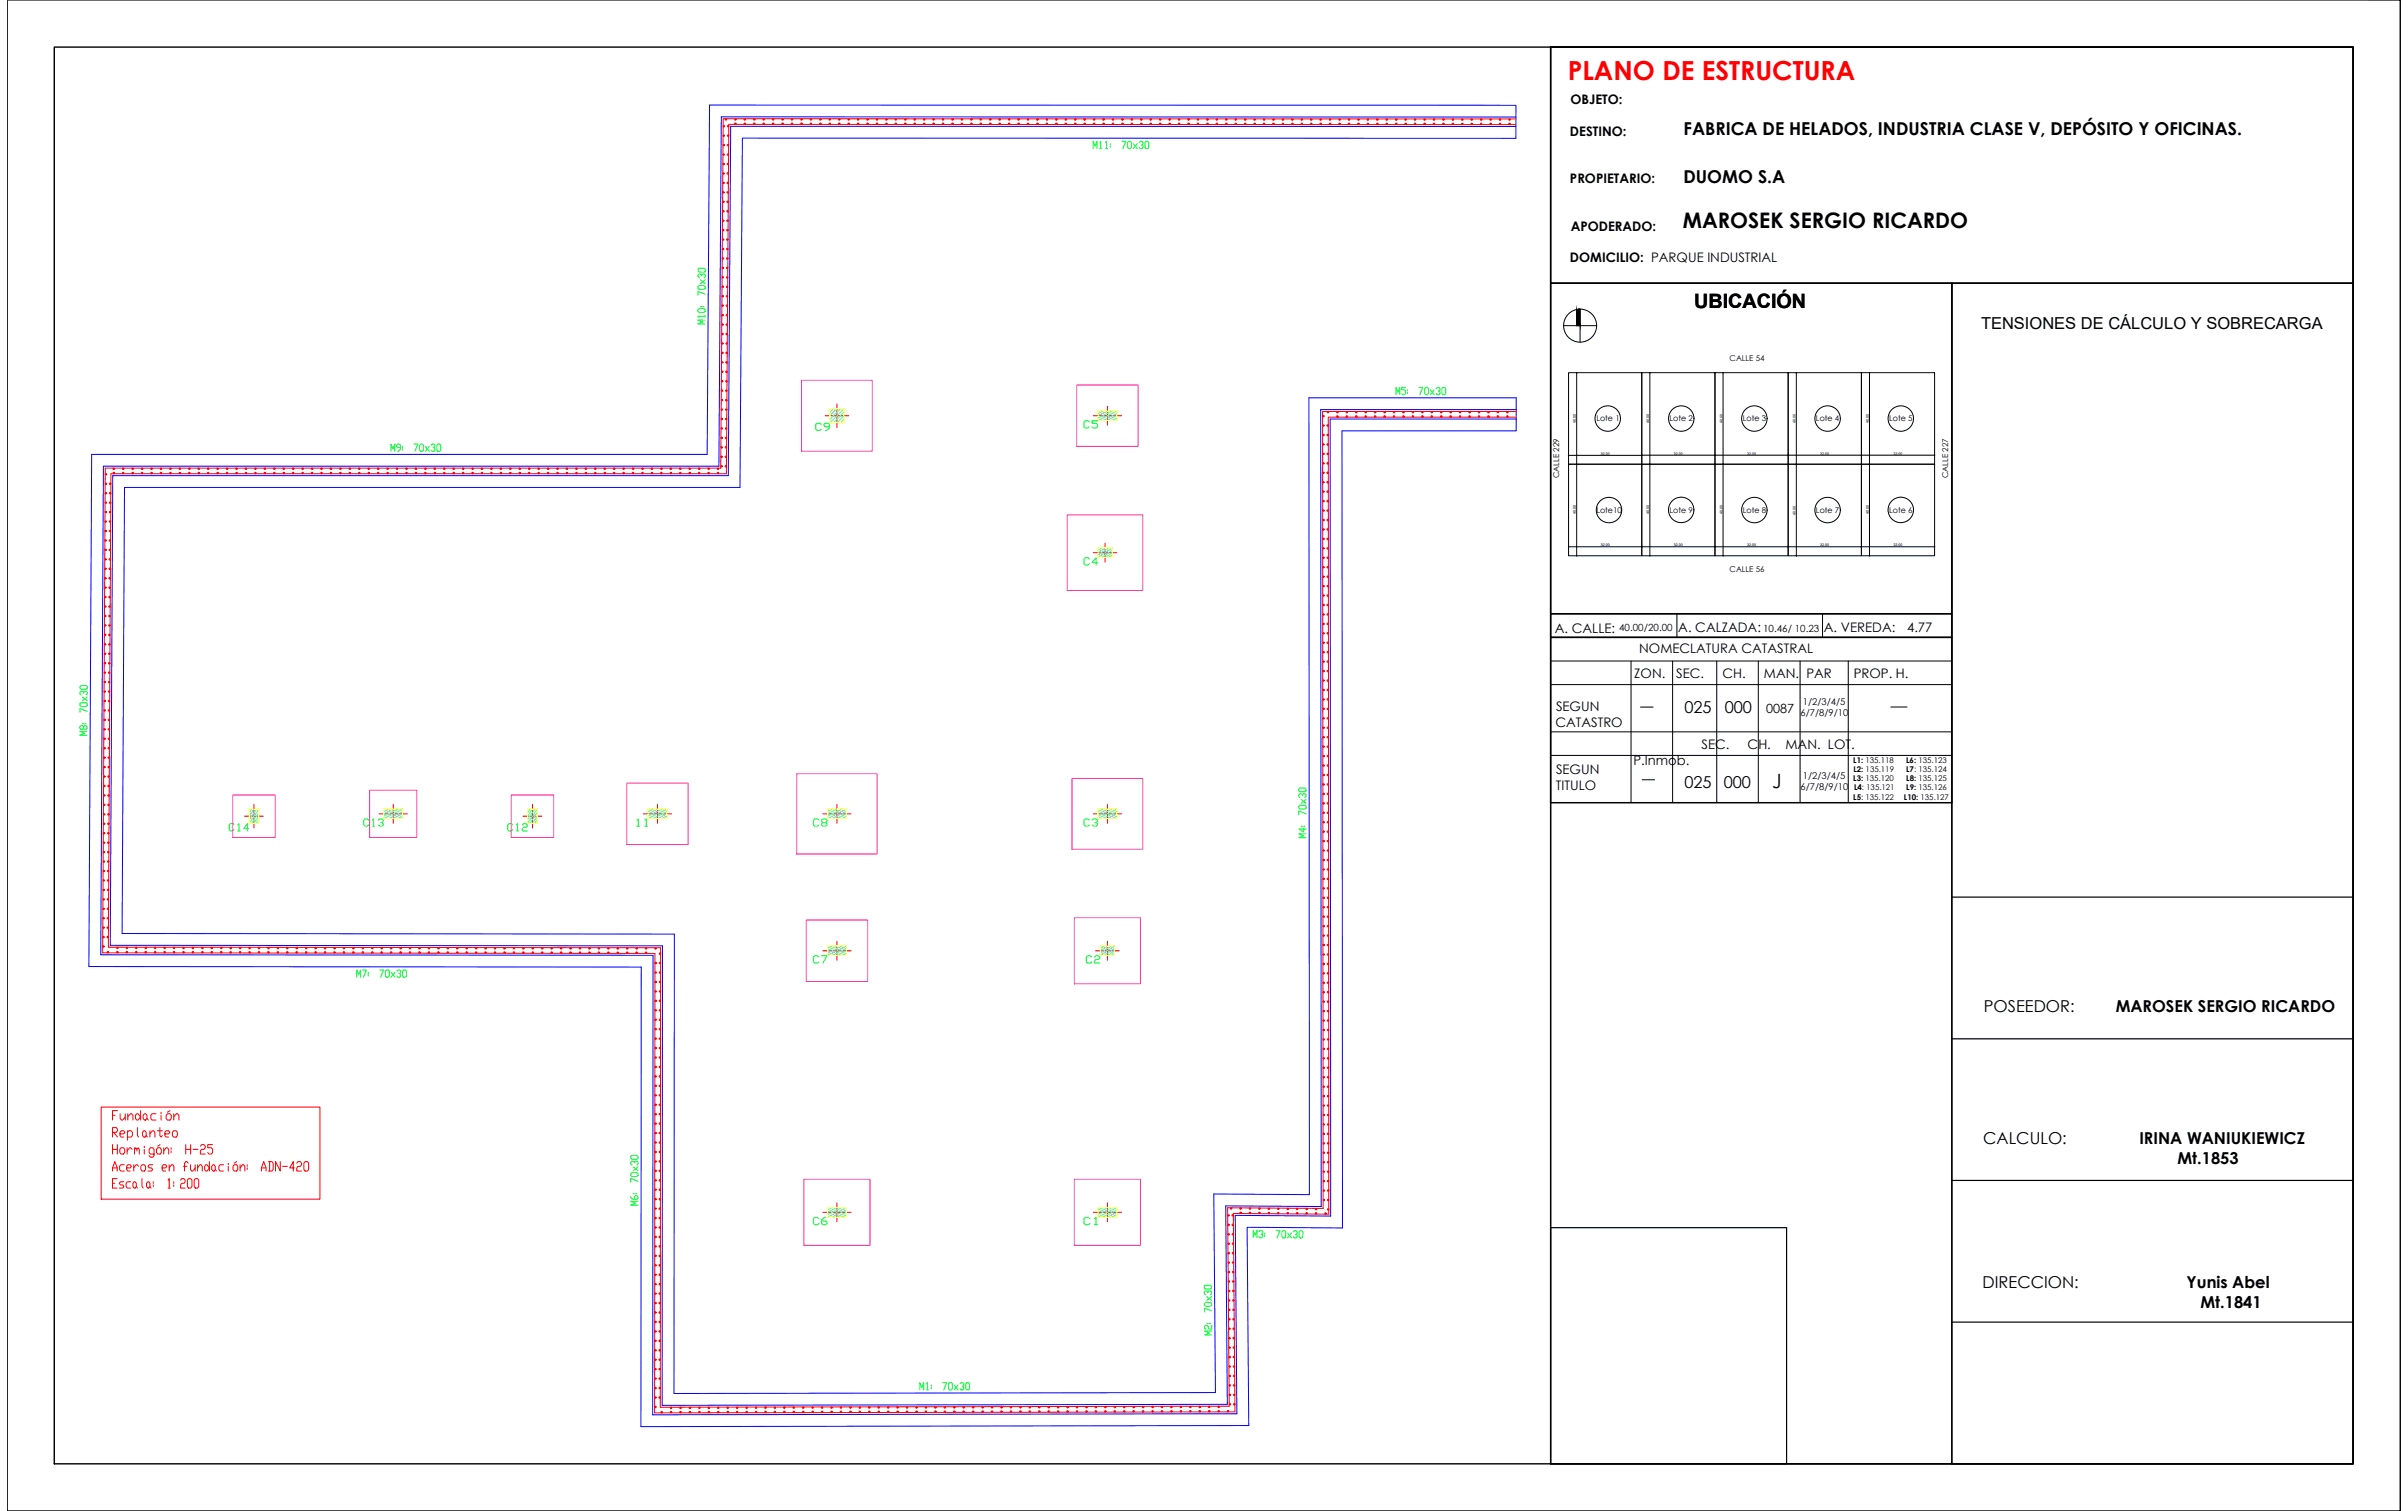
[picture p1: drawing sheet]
<svg xmlns="http://www.w3.org/2000/svg" width="510mm" height="320mm" viewBox="0 0 510 320" stroke-linecap="round" stroke-linejoin="round" font-family="sans-serif">
<defs><g id="words">
<text font-size="5.6" fill="#f00" x="332.1" y="17">PLANO DE ESTRUCTURA</text>
<g font-size="4.9" fill="#0f0">
<text x="228.2" y="121">C4</text>
<text x="171.1" y="205.3">C7</text>
<text x="229" y="205.3">C2</text>
<text x="171.1" y="260.7">C6</text>
<text x="228.2" y="260.7">C1</text>
</g>
<text font-size="4.5" x="356.5" y="48.2">MAROSEK SERGIO RICARDO</text>
<g font-size="4.4" fill="#0f0">
<text x="171.4" y="92.4">C9</text>
<text x="228.2" y="91.7">C5</text>
<text x="47.3" y="177.1">C14</text>
<text x="75.8" y="176">C13</text>
<text x="106.2" y="177.1">C12</text>
<text x="133.7" y="176">11</text>
<text x="171.1" y="176">C8</text>
<text x="228.2" y="176">C3</text>
</g>
<g font-size="4.2">
<text x="358.9" y="65.2">UBICACIÓN</text>
<text x="375.4" y="166.9">J</text>
</g>
<g font-size="3.8">
<text x="356.6" y="28.6">FABRICA DE HELADOS, INDUSTRIA CLASE V, DEPÓSITO Y OFICINAS.</text>
<text x="356.6" y="38.8">DUOMO S.A</text>
</g>
<g font-size="3.5">
<text x="419.7" y="69.7">TENSIONES DE CÁLCULO Y SOBRECARGA</text>
<text x="356.8" y="150.9">025</text>
<text x="365.4" y="150.9">000</text>
<text x="356.8" y="166.8">025</text>
<text x="365.2" y="166.8">000</text>
<text x="420.3" y="214.2">POSEEDOR:</text>
<text x="448.2" y="214.2">MAROSEK SERGIO RICARDO</text>
<text x="420.1" y="242.3">CALCULO:</text>
<text x="453.2" y="242.3">IRINA WANIUKIEWICZ</text>
<text x="461.3" y="246.5">Mt.1853</text>
<text x="420" y="272.8">DIRECCION:</text>
<text x="463.2" y="272.8">Yunis Abel</text>
<text x="466.2" y="277">Mt.1841</text>
</g>
<g font-size="2.8">
<text x="332.7" y="22">OBJETO:</text>
<text x="332.6" y="28.7">DESTINO:</text>
<text x="332.6" y="38.8">PROPIETARIO:</text>
<text x="332.8" y="48.8">APODERADO:</text>
<text x="332.6" y="55.6">DOMICILIO: PARQUE INDUSTRIAL</text>
<text x="329.4" y="134">A. CALLE:</text>
<text x="355.5" y="133.8">A. CALZADA:</text>
<text x="386.4" y="133.8">A. VEREDA:</text>
<text x="404" y="133.8">4.77</text>
<text x="346.2" y="143.6">ZON.</text>
<text x="347.2" y="138.2">NOMECLATURA CATASTRAL</text>
<text x="355.1" y="143.6">SEC.</text>
<text x="364.9" y="143.6">CH.</text>
<text x="373.7" y="143.6">MAN. PAR</text>
<text x="392.7" y="143.6">PROP. H.</text>
<text x="329.5" y="153.9">CATASTRO</text>
<text x="329.6" y="150.5">SEGUN</text>
<text x="360.5" y="158.6">SEC.</text>
<text x="370.2" y="158.6">CH.</text>
<text x="378.3" y="158.6">MAN. LOT.</text>
<text x="329.6" y="167.4">TITULO</text>
<text x="329.6" y="164">SEGUN</text>
<text x="346" y="162">P.Inmob.</text>
</g>
<text font-size="2.7" x="374.1" y="150.9">0087</text>
<g font-size="2.1">
<text x="343" y="133.7">40.00/20.00</text>
<text x="373.5" y="133.7">10.46/ 10.23</text>
</g>
<g font-size="2">
<text x="381.9" y="149.3">1/2/3/4/5</text>
<text x="381.4" y="151.6">6/7/8/9/10</text>
<text x="381.4" y="167.3">6/7/8/9/10</text>
<text x="381.9" y="165">1/2/3/4/5</text>
</g>
<g font-size="1.7">
<text x="366.4" y="76.5">CALLE 54</text>
<text x="338.2" y="89.2">Lote 1</text>
<text x="353.7" y="89.2">Lote 2</text>
<text x="369.2" y="89.2">Lote 3</text>
<text x="384.7" y="89.2">Lote 4</text>
<text x="400.2" y="89.2">Lote 5</text>
<text x="330.3" y="101.2" transform="rotate(-90 330.3 101.2)">CALLE 229</text>
<text x="412.7" y="101.2" transform="rotate(-90 412.7 101.2)">CALLE 227</text>
<text x="338.2" y="108.6">Lote10</text>
<text x="353.7" y="108.6">Lote 9</text>
<text x="369.2" y="108.6">Lote 8</text>
<text x="384.7" y="108.6">Lote 7</text>
<text x="400.2" y="108.6">Lote 6</text>
<text x="366.4" y="121.2">CALLE 56</text>
<text x="392.6" y="161.5">L1: 135.118</text>
<text x="403.8" y="161.5">L6: 135.123</text>
<text x="392.6" y="165.4">L3: 135.120</text>
<text x="392.6" y="163.5">L2: 135.119</text>
<text x="392.8" y="167.4">L4: 135.121</text>
<text x="403.8" y="163.5">L7: 135.124</text>
<text x="403.8" y="165.4">L8: 135.125</text>
<text x="403.8" y="167.4">L9: 135.126</text>
<text x="392.6" y="169.3">L5: 135.122</text>
<text x="403.3" y="169.3">L10: 135.127</text>
</g>
<g font-size=".8">
<text x="333.9" y="89.5" transform="rotate(-90 333.9 89.5)">40.00</text>
<text x="349.4" y="89.5" transform="rotate(-90 349.4 89.5)">40.00</text>
<text x="364.9" y="89.5" transform="rotate(-90 364.9 89.5)">40.00</text>
<text x="380.4" y="89.6" transform="rotate(-90 380.4 89.6)">40.00</text>
<text x="395.9" y="89.5" transform="rotate(-90 395.9 89.5)">40.00</text>
<text x="339.1" y="96.3">32.00</text>
<text x="354.6" y="96.2">32.00</text>
<text x="370.1" y="96.2">32.00</text>
<text x="385.6" y="96.2">32.00</text>
<text x="401.1" y="96.2">32.00</text>
<text x="333.9" y="108.9" transform="rotate(-90 333.9 108.9)">40.00</text>
<text x="349.4" y="108.9" transform="rotate(-90 349.4 108.9)">40.00</text>
<text x="364.9" y="108.9" transform="rotate(-90 364.9 108.9)">40.00</text>
<text x="380.4" y="109" transform="rotate(-90 380.4 109)">40.00</text>
<text x="395.9" y="108.9" transform="rotate(-90 395.9 108.9)">40.00</text>
<text x="339.1" y="115.6">32.00</text>
<text x="354.6" y="115.6">32.00</text>
<text x="370.1" y="115.6">32.00</text>
<text x="385.6" y="115.6">32.00</text>
<text x="401.1" y="115.6">32.00</text>
</g>
</g></defs>
<!-- layer: VIG_CARAS -->
<path d="M19.4 96.2h130.4l.5-74 170.8 .1v7l-163.8-.1-.5 74h-130.4l-.5 94.5 117 .1-.1 97.3 114.7-.2-.4-42.1 20.3 .2-.1-168.8h43.9v7h-36.9l.1 168.8-20.2-.1 .3 42-128.7 .2v-97.3l-117-.1z" fill="none" stroke="#00f" stroke-width=".21"/>
<!-- layer: COLUMNAS_EJES -->
<g fill="none" stroke="#f00" stroke-width=".21">
<path d="M174.8 88h5M177.3 85.5v5M231.6 88h6M234.6 86v4M231.6 117h5M234.1 115v4M51.8 172.8h4M53.8 170.3v5M80.3 172.3h6M83.3 170.3v4M110.8 172.8h4M112.8 170.3v5"/>
<path d="M136.3 172.3h6M139.3 170.3v4M174.3 172.3h6M177.3 170.3v4M231.6 172.3h6M234.6 170.3v4M177.3 199.3v4M234.6 199.3v4M174.3 201.3h6M232.1 201.3h5M174.3 256.7h6M177.3 254.7v4"/>
<path d="M231.6 256.7h6M234.6 254.7v4"/>
</g>
<!-- layer: COLUMNA_RAYA -->
<g fill="none" stroke="#0ff" stroke-width=".21">
<path d="M176.6 86.5l-.8 .8M177.3 86.5l-1.5 1.5M178 86.5l-2.2 2.3M178.8 86.5l-3 3M178.8 87.3l-2.2 2.2M178.8 88l-1.5 1.5M178.8 88.8l-.8 .7M235.6 87l-3 1.5M236.6 87l-4 2M236.6 87.5l-3 1.5M236.6 88l-2 1M236.6 88.5l-1 .5"/>
<path d="M235.6 116l-3 2M235.6 116.5l-2.3 1.5M235.6 117l-1.5 1M235.6 117.5l-.8 .5M53.3 171.3l-.5 .8M53.8 171.3l-1 1.5M54.3 171.3l-1.5 2.3M54.8 171.3l-2 3M84.3 171.3l-3 1.5M85.3 171.3l-4 2M85.3 171.8l-3 1.5M85.3 172.3l-2 1"/>
<path d="M85.3 172.8l-1 .5M112.3 171.3l-.5 .8M112.8 171.3l-1 1.5M113.3 171.3l-1.5 2.3M113.8 171.3l-2 3M140.3 171.3l-3 1.5M141.3 171.3l-4 2M141.3 171.8l-3 1.5M141.3 172.3l-2 1M141.3 172.8l-1 .5M178.3 171.3l-3 1.5M179.3 171.3l-4 2"/>
<path d="M179.3 171.8l-3 1.5M179.3 172.3l-2 1M179.3 172.8l-1 .5M235.6 171.3l-3 1.5M236.6 171.3l-4 2M236.6 171.8l-3 1.5M236.6 172.3l-2 1M236.6 172.8l-1 .5M178.3 200.3l-3 1.5M179.3 200.3l-4 2M179.3 200.8l-3 1.5M179.3 201.3l-2 1"/>
<path d="M179.3 201.8l-1 .5M236.1 200.3l-3 2M236.1 200.8l-2.3 1.5M236.1 201.3l-1.5 1M236.1 201.8l-.8 .5M178.3 255.7l-3 1.5M179.3 255.7l-4 2M179.3 256.2l-3 1.5M179.3 256.7l-2 1M179.3 257.2l-1 .5M235.6 255.7l-3 1.5M236.6 255.7l-4 2"/>
<path d="M236.6 256.2l-3 1.5M236.6 256.7l-2 1M236.6 257.2l-1 .5"/>
</g>
<!-- layer: PILAR_HORMIGON -->
<g fill="none" stroke="#ff0" stroke-width=".21">
<path d="M175.8 86.5h3v3h-3zM232.6 87h4v2h-4zM232.6 116h3v2h-3zM52.8 171.3h2v3h-2zM81.3 171.3h4v2h-4zM111.8 171.3h2v3h-2zM137.3 171.3h4v2h-4zM175.3 171.3h4v2h-4zM232.6 171.3h4v2h-4zM175.3 200.3h4v2h-4zM233.1 200.3h3v2h-3zM175.3 255.7h4v2h-4z"/>
<path d="M232.6 255.7h4v2h-4z"/>
</g>
<!-- layer: MUR_CARAS_HORMIGON -->
<path d="M321.1 26.8l-166.3-.1-.5 74h-130.4l-.5 99.5 116.9 .1v97.3l119.7-.2-.3-42 20.2 .1-.1-168.8h41.4M321.1 24.8l-168.3-.1-.5 74h-130.4l-.6 103.5 117 .1v97.3l123.7-.2-.3-42 20.2 .1-.1-168.8h39.4" fill="none" stroke="#00f" stroke-width=".21"/>
<!-- layer: MUR_ARM_MUR -->
<g fill="none" stroke="#f00" stroke-width=".21">
<path d="M321.1 26.4l-166.7-.1-.5 74h-130.4l-.5 100.3 116.9 .1v97.3l120.5-.2-.3-42 20.2 .1-.1-168.8h41M321.1 25.2l-167.9-.1-.5 74h-130.4l-.6 102.7 117 .1v97.3l122.9-.2-.3-42 20.2 .1-.1-168.8h39.8"/>
<circle cx="153.3" cy="38.7" r=".15"/>
<circle cx="153.3" cy="36.7" r=".15"/>
<circle cx="153.3" cy="34.7" r=".15"/>
<circle cx="153.3" cy="32.7" r=".15"/>
<circle cx="153.3" cy="30.7" r=".15"/>
<circle cx="153.3" cy="28.7" r=".15"/>
<circle cx="153.3" cy="26.7" r=".15"/>
<circle cx="153.8" cy="25.3" r=".15"/>
<circle cx="154.2" cy="38.7" r=".15"/>
<circle cx="154.2" cy="36.7" r=".15"/>
<circle cx="154.2" cy="34.7" r=".15"/>
<circle cx="154.2" cy="32.7" r=".15"/>
<circle cx="154.2" cy="30.7" r=".15"/>
<circle cx="154.2" cy="28.7" r=".15"/>
<circle cx="154.2" cy="26.7" r=".15"/>
<circle cx="155.8" cy="26.2" r=".15"/>
<circle cx="155.8" cy="25.3" r=".15"/>
<circle cx="157.8" cy="25.3" r=".15"/>
<circle cx="157.8" cy="26.2" r=".15"/>
<circle cx="159.8" cy="26.2" r=".15"/>
<circle cx="159.8" cy="25.3" r=".15"/>
<circle cx="161.8" cy="25.3" r=".15"/>
<circle cx="161.8" cy="26.2" r=".15"/>
<circle cx="163.8" cy="26.2" r=".15"/>
<circle cx="163.8" cy="25.3" r=".15"/>
<circle cx="165.8" cy="26.2" r=".15"/>
<circle cx="165.8" cy="25.3" r=".15"/>
<circle cx="167.8" cy="26.2" r=".15"/>
<circle cx="167.8" cy="25.3" r=".15"/>
<circle cx="169.8" cy="25.3" r=".15"/>
<circle cx="169.8" cy="26.2" r=".15"/>
<circle cx="171.8" cy="26.2" r=".15"/>
<circle cx="171.8" cy="25.3" r=".15"/>
<circle cx="173.8" cy="25.3" r=".15"/>
<circle cx="173.8" cy="26.2" r=".15"/>
<circle cx="175.8" cy="26.2" r=".15"/>
<circle cx="175.8" cy="25.3" r=".15"/>
<circle cx="177.8" cy="26.2" r=".15"/>
<circle cx="177.8" cy="25.3" r=".15"/>
<circle cx="179.8" cy="25.3" r=".15"/>
<circle cx="179.8" cy="26.2" r=".15"/>
<circle cx="181.8" cy="26.2" r=".15"/>
<circle cx="181.8" cy="25.3" r=".15"/>
<circle cx="183.8" cy="25.3" r=".15"/>
<circle cx="183.8" cy="26.2" r=".15"/>
<circle cx="185.8" cy="26.2" r=".15"/>
<circle cx="185.8" cy="25.3" r=".15"/>
<circle cx="187.8" cy="25.3" r=".15"/>
<circle cx="187.8" cy="26.2" r=".15"/>
<circle cx="189.8" cy="25.3" r=".15"/>
<circle cx="189.8" cy="26.2" r=".15"/>
<circle cx="191.8" cy="26.2" r=".15"/>
<circle cx="191.8" cy="25.3" r=".15"/>
<circle cx="193.8" cy="26.2" r=".15"/>
<circle cx="193.8" cy="25.3" r=".15"/>
<circle cx="195.8" cy="26.2" r=".15"/>
<circle cx="195.8" cy="25.3" r=".15"/>
<circle cx="197.8" cy="25.3" r=".15"/>
<circle cx="197.8" cy="26.2" r=".15"/>
<circle cx="199.8" cy="26.2" r=".15"/>
<circle cx="199.8" cy="25.3" r=".15"/>
<circle cx="201.8" cy="25.3" r=".15"/>
<circle cx="201.8" cy="26.2" r=".15"/>
<circle cx="203.8" cy="25.3" r=".15"/>
<circle cx="203.8" cy="26.2" r=".15"/>
<circle cx="205.8" cy="26.2" r=".15"/>
<circle cx="205.8" cy="25.3" r=".15"/>
<circle cx="207.8" cy="25.3" r=".15"/>
<circle cx="207.8" cy="26.2" r=".15"/>
<circle cx="209.8" cy="26.2" r=".15"/>
<circle cx="209.8" cy="25.3" r=".15"/>
<circle cx="211.8" cy="25.3" r=".15"/>
<circle cx="211.8" cy="26.2" r=".15"/>
<circle cx="213.8" cy="25.3" r=".15"/>
<circle cx="213.8" cy="26.2" r=".15"/>
<circle cx="215.8" cy="25.3" r=".15"/>
<circle cx="215.8" cy="26.2" r=".15"/>
<circle cx="217.8" cy="26.2" r=".15"/>
<circle cx="217.8" cy="25.3" r=".15"/>
<circle cx="219.8" cy="25.3" r=".15"/>
<circle cx="219.8" cy="26.2" r=".15"/>
<circle cx="221.8" cy="25.3" r=".15"/>
<circle cx="221.8" cy="26.2" r=".15"/>
<circle cx="223.8" cy="25.3" r=".15"/>
<circle cx="223.8" cy="26.2" r=".15"/>
<circle cx="225.8" cy="25.3" r=".15"/>
<circle cx="225.8" cy="26.2" r=".15"/>
<circle cx="227.8" cy="25.3" r=".15"/>
<circle cx="227.8" cy="26.2" r=".15"/>
<circle cx="229.8" cy="25.3" r=".15"/>
<circle cx="229.8" cy="26.2" r=".15"/>
<circle cx="231.8" cy="25.3" r=".15"/>
<circle cx="231.8" cy="26.2" r=".15"/>
<circle cx="233.8" cy="25.3" r=".15"/>
<circle cx="233.8" cy="26.2" r=".15"/>
<circle cx="235.8" cy="25.3" r=".15"/>
<circle cx="235.8" cy="26.2" r=".15"/>
<circle cx="237.8" cy="25.3" r=".15"/>
<circle cx="237.8" cy="26.2" r=".15"/>
<circle cx="239.8" cy="26.2" r=".15"/>
<circle cx="239.8" cy="25.3" r=".15"/>
<circle cx="241.8" cy="26.2" r=".15"/>
<circle cx="241.8" cy="25.3" r=".15"/>
<circle cx="243.8" cy="26.2" r=".15"/>
<circle cx="243.8" cy="25.3" r=".15"/>
<circle cx="245.8" cy="25.3" r=".15"/>
<circle cx="245.8" cy="26.2" r=".15"/>
<circle cx="247.8" cy="25.3" r=".15"/>
<circle cx="247.8" cy="26.2" r=".15"/>
<circle cx="249.8" cy="25.3" r=".15"/>
<circle cx="249.8" cy="26.2" r=".15"/>
<circle cx="251.8" cy="25.3" r=".15"/>
<circle cx="251.8" cy="26.2" r=".15"/>
<circle cx="253.8" cy="25.3" r=".15"/>
<circle cx="253.8" cy="26.2" r=".15"/>
<circle cx="255.8" cy="26.2" r=".15"/>
<circle cx="255.8" cy="25.3" r=".15"/>
<circle cx="257.8" cy="25.3" r=".15"/>
<circle cx="257.8" cy="26.2" r=".15"/>
<circle cx="259.8" cy="26.2" r=".15"/>
<circle cx="259.8" cy="25.3" r=".15"/>
<circle cx="261.8" cy="25.3" r=".15"/>
<circle cx="261.8" cy="26.2" r=".15"/>
<circle cx="263.8" cy="25.3" r=".15"/>
<circle cx="263.8" cy="26.2" r=".15"/>
<circle cx="265.8" cy="25.3" r=".15"/>
<circle cx="265.8" cy="26.2" r=".15"/>
<circle cx="267.8" cy="26.2" r=".15"/>
<circle cx="267.8" cy="25.3" r=".15"/>
<circle cx="269.8" cy="25.3" r=".15"/>
<circle cx="269.8" cy="26.2" r=".15"/>
<circle cx="271.8" cy="25.3" r=".15"/>
<circle cx="271.8" cy="26.2" r=".15"/>
<circle cx="273.8" cy="25.3" r=".15"/>
<circle cx="273.8" cy="26.2" r=".15"/>
<circle cx="275.8" cy="25.3" r=".15"/>
<circle cx="275.8" cy="26.2" r=".15"/>
<circle cx="277.8" cy="25.3" r=".15"/>
<circle cx="277.8" cy="26.2" r=".15"/>
<circle cx="279.8" cy="26.2" r=".15"/>
<circle cx="279.8" cy="25.3" r=".15"/>
<circle cx="281.8" cy="25.3" r=".15"/>
<circle cx="281.8" cy="26.2" r=".15"/>
<circle cx="283.8" cy="26.2" r=".15"/>
<circle cx="283.8" cy="25.3" r=".15"/>
<circle cx="285.8" cy="26.2" r=".15"/>
<circle cx="285.8" cy="25.3" r=".15"/>
<circle cx="287.8" cy="25.3" r=".15"/>
<circle cx="287.8" cy="26.2" r=".15"/>
<circle cx="289.8" cy="25.3" r=".15"/>
<circle cx="289.8" cy="26.2" r=".15"/>
<circle cx="291.8" cy="25.3" r=".15"/>
<circle cx="291.8" cy="26.2" r=".15"/>
<circle cx="293.8" cy="26.2" r=".15"/>
<circle cx="293.8" cy="25.3" r=".15"/>
<circle cx="295.8" cy="25.3" r=".15"/>
<circle cx="295.8" cy="26.2" r=".15"/>
<circle cx="297.8" cy="26.2" r=".15"/>
<circle cx="297.8" cy="25.3" r=".15"/>
<circle cx="299.8" cy="25.3" r=".15"/>
<circle cx="299.8" cy="26.2" r=".15"/>
<circle cx="301.8" cy="26.2" r=".15"/>
<circle cx="301.8" cy="25.3" r=".15"/>
<circle cx="303.8" cy="26.2" r=".15"/>
<circle cx="303.8" cy="25.3" r=".15"/>
<circle cx="305.8" cy="25.3" r=".15"/>
<circle cx="305.8" cy="26.2" r=".15"/>
<circle cx="307.8" cy="26.2" r=".15"/>
<circle cx="307.8" cy="25.3" r=".15"/>
<circle cx="309.8" cy="26.2" r=".15"/>
<circle cx="309.8" cy="25.3" r=".15"/>
<circle cx="311.8" cy="25.3" r=".15"/>
<circle cx="311.8" cy="26.2" r=".15"/>
<circle cx="313.8" cy="25.3" r=".15"/>
<circle cx="313.8" cy="26.2" r=".15"/>
<circle cx="315.8" cy="26.2" r=".15"/>
<circle cx="315.8" cy="25.3" r=".15"/>
<circle cx="317.8" cy="25.3" r=".15"/>
<circle cx="317.8" cy="26.2" r=".15"/>
<circle cx="319.8" cy="25.3" r=".15"/>
<circle cx="319.8" cy="26.2" r=".15"/>
<circle cx="153.1" cy="58.7" r=".15"/>
<circle cx="153.1" cy="56.7" r=".15"/>
<circle cx="153.2" cy="54.7" r=".15"/>
<circle cx="153.2" cy="52.7" r=".15"/>
<circle cx="153.2" cy="50.7" r=".15"/>
<circle cx="153.2" cy="48.7" r=".15"/>
<circle cx="153.2" cy="46.7" r=".15"/>
<circle cx="153.2" cy="44.7" r=".15"/>
<circle cx="153.2" cy="42.7" r=".15"/>
<circle cx="153.3" cy="40.7" r=".15"/>
<circle cx="154" cy="58.7" r=".15"/>
<circle cx="154" cy="56.7" r=".15"/>
<circle cx="154.1" cy="54.7" r=".15"/>
<circle cx="154.1" cy="52.7" r=".15"/>
<circle cx="154.1" cy="50.7" r=".15"/>
<circle cx="154.1" cy="48.7" r=".15"/>
<circle cx="154.1" cy="46.7" r=".15"/>
<circle cx="154.1" cy="44.7" r=".15"/>
<circle cx="154.1" cy="42.7" r=".15"/>
<circle cx="154.2" cy="40.7" r=".15"/>
<circle cx="153" cy="78.7" r=".15"/>
<circle cx="153" cy="76.7" r=".15"/>
<circle cx="153" cy="74.7" r=".15"/>
<circle cx="153" cy="72.7" r=".15"/>
<circle cx="153" cy="70.7" r=".15"/>
<circle cx="153.1" cy="68.7" r=".15"/>
<circle cx="153.1" cy="66.7" r=".15"/>
<circle cx="153.1" cy="64.7" r=".15"/>
<circle cx="153.1" cy="62.7" r=".15"/>
<circle cx="153.1" cy="60.7" r=".15"/>
<circle cx="153.9" cy="78.7" r=".15"/>
<circle cx="153.9" cy="76.7" r=".15"/>
<circle cx="153.9" cy="74.7" r=".15"/>
<circle cx="153.9" cy="72.7" r=".15"/>
<circle cx="153.9" cy="70.7" r=".15"/>
<circle cx="154" cy="68.7" r=".15"/>
<circle cx="154" cy="66.7" r=".15"/>
<circle cx="154" cy="64.7" r=".15"/>
<circle cx="154" cy="62.7" r=".15"/>
<circle cx="154" cy="60.7" r=".15"/>
<circle cx="24.1" cy="99.3" r=".15"/>
<circle cx="26.1" cy="99.3" r=".15"/>
<circle cx="28.1" cy="99.3" r=".15"/>
<circle cx="30.1" cy="99.3" r=".15"/>
<circle cx="32.1" cy="99.3" r=".15"/>
<circle cx="34.1" cy="99.3" r=".15"/>
<circle cx="36.1" cy="99.3" r=".15"/>
<circle cx="38.1" cy="99.3" r=".15"/>
<circle cx="40.1" cy="99.3" r=".15"/>
<circle cx="42.1" cy="99.3" r=".15"/>
<circle cx="44.1" cy="99.3" r=".15"/>
<circle cx="46.1" cy="99.3" r=".15"/>
<circle cx="48.1" cy="99.3" r=".15"/>
<circle cx="50.1" cy="99.3" r=".15"/>
<circle cx="52.1" cy="99.3" r=".15"/>
<circle cx="54.1" cy="99.3" r=".15"/>
<circle cx="56.1" cy="99.3" r=".15"/>
<circle cx="58.1" cy="99.3" r=".15"/>
<circle cx="60.1" cy="99.3" r=".15"/>
<circle cx="62.1" cy="99.3" r=".15"/>
<circle cx="64.1" cy="99.3" r=".15"/>
<circle cx="66.1" cy="99.3" r=".15"/>
<circle cx="68.1" cy="99.3" r=".15"/>
<circle cx="70.1" cy="99.3" r=".15"/>
<circle cx="72.1" cy="99.3" r=".15"/>
<circle cx="74.1" cy="99.3" r=".15"/>
<circle cx="76.1" cy="99.3" r=".15"/>
<circle cx="78.1" cy="99.3" r=".15"/>
<circle cx="80.1" cy="99.3" r=".15"/>
<circle cx="82.1" cy="99.3" r=".15"/>
<circle cx="84.1" cy="99.3" r=".15"/>
<circle cx="86.1" cy="99.3" r=".15"/>
<circle cx="88.1" cy="99.3" r=".15"/>
<circle cx="90.1" cy="99.3" r=".15"/>
<circle cx="92.1" cy="99.3" r=".15"/>
<circle cx="94.1" cy="99.3" r=".15"/>
<circle cx="96.1" cy="99.3" r=".15"/>
<circle cx="98.1" cy="99.3" r=".15"/>
<circle cx="100.1" cy="99.3" r=".15"/>
<circle cx="102.1" cy="99.3" r=".15"/>
<circle cx="104.1" cy="99.3" r=".15"/>
<circle cx="106.1" cy="99.3" r=".15"/>
<circle cx="108.1" cy="99.3" r=".15"/>
<circle cx="110.1" cy="99.3" r=".15"/>
<circle cx="112.1" cy="99.3" r=".15"/>
<circle cx="114.1" cy="99.3" r=".15"/>
<circle cx="116.1" cy="99.3" r=".15"/>
<circle cx="118.1" cy="99.3" r=".15"/>
<circle cx="120.1" cy="99.3" r=".15"/>
<circle cx="122.1" cy="99.3" r=".15"/>
<circle cx="124.1" cy="99.3" r=".15"/>
<circle cx="126.1" cy="99.3" r=".15"/>
<circle cx="128.1" cy="99.3" r=".15"/>
<circle cx="130.1" cy="99.3" r=".15"/>
<circle cx="132.1" cy="99.3" r=".15"/>
<circle cx="134.1" cy="99.3" r=".15"/>
<circle cx="136.1" cy="99.3" r=".15"/>
<circle cx="138.1" cy="99.3" r=".15"/>
<circle cx="140.1" cy="99.3" r=".15"/>
<circle cx="142.1" cy="99.3" r=".15"/>
<circle cx="144.1" cy="99.3" r=".15"/>
<circle cx="146.1" cy="99.3" r=".15"/>
<circle cx="148.1" cy="99.3" r=".15"/>
<circle cx="150.1" cy="99.3" r=".15"/>
<circle cx="152.1" cy="99.3" r=".15"/>
<circle cx="152.8" cy="98.7" r=".15"/>
<circle cx="152.9" cy="96.7" r=".15"/>
<circle cx="152.9" cy="94.7" r=".15"/>
<circle cx="152.9" cy="92.7" r=".15"/>
<circle cx="152.9" cy="90.7" r=".15"/>
<circle cx="152.9" cy="88.7" r=".15"/>
<circle cx="152.9" cy="86.7" r=".15"/>
<circle cx="152.9" cy="84.7" r=".15"/>
<circle cx="153" cy="82.7" r=".15"/>
<circle cx="153" cy="80.7" r=".15"/>
<circle cx="153.7" cy="98.7" r=".15"/>
<circle cx="153.8" cy="96.7" r=".15"/>
<circle cx="153.8" cy="94.7" r=".15"/>
<circle cx="153.8" cy="92.7" r=".15"/>
<circle cx="153.8" cy="90.7" r=".15"/>
<circle cx="153.8" cy="88.7" r=".15"/>
<circle cx="153.8" cy="86.7" r=".15"/>
<circle cx="153.8" cy="84.7" r=".15"/>
<circle cx="153.9" cy="82.7" r=".15"/>
<circle cx="153.9" cy="80.7" r=".15"/>
<circle cx="280.3" cy="88.1" r=".15"/>
<circle cx="280.3" cy="96.1" r=".15"/>
<circle cx="280.3" cy="90.1" r=".15"/>
<circle cx="280.3" cy="94.1" r=".15"/>
<circle cx="280.3" cy="98.1" r=".15"/>
<circle cx="280.3" cy="92.1" r=".15"/>
<circle cx="281.2" cy="92.1" r=".15"/>
<circle cx="281.2" cy="96.1" r=".15"/>
<circle cx="281.2" cy="90.1" r=".15"/>
<circle cx="281.2" cy="94.1" r=".15"/>
<circle cx="281.2" cy="98.1" r=".15"/>
<circle cx="281.3" cy="87.3" r=".15"/>
<circle cx="283.3" cy="88.2" r=".15"/>
<circle cx="283.3" cy="87.3" r=".15"/>
<circle cx="285.3" cy="87.3" r=".15"/>
<circle cx="285.3" cy="88.2" r=".15"/>
<circle cx="287.3" cy="87.3" r=".15"/>
<circle cx="287.3" cy="88.2" r=".15"/>
<circle cx="289.3" cy="88.2" r=".15"/>
<circle cx="289.3" cy="87.3" r=".15"/>
<circle cx="291.3" cy="87.3" r=".15"/>
<circle cx="291.3" cy="88.2" r=".15"/>
<circle cx="293.3" cy="87.3" r=".15"/>
<circle cx="293.3" cy="88.2" r=".15"/>
<circle cx="295.3" cy="87.3" r=".15"/>
<circle cx="295.3" cy="88.2" r=".15"/>
<circle cx="297.3" cy="88.2" r=".15"/>
<circle cx="297.3" cy="87.3" r=".15"/>
<circle cx="299.3" cy="87.3" r=".15"/>
<circle cx="299.3" cy="88.2" r=".15"/>
<circle cx="301.3" cy="87.3" r=".15"/>
<circle cx="301.3" cy="88.2" r=".15"/>
<circle cx="303.3" cy="87.3" r=".15"/>
<circle cx="303.3" cy="88.2" r=".15"/>
<circle cx="305.3" cy="87.3" r=".15"/>
<circle cx="305.3" cy="88.2" r=".15"/>
<circle cx="307.3" cy="87.3" r=".15"/>
<circle cx="307.3" cy="88.2" r=".15"/>
<circle cx="309.3" cy="87.3" r=".15"/>
<circle cx="309.3" cy="88.2" r=".15"/>
<circle cx="311.3" cy="87.3" r=".15"/>
<circle cx="311.3" cy="88.2" r=".15"/>
<circle cx="313.3" cy="87.3" r=".15"/>
<circle cx="313.3" cy="88.2" r=".15"/>
<circle cx="315.3" cy="88.2" r=".15"/>
<circle cx="315.3" cy="87.3" r=".15"/>
<circle cx="317.3" cy="87.3" r=".15"/>
<circle cx="317.3" cy="88.2" r=".15"/>
<circle cx="319.3" cy="88.2" r=".15"/>
<circle cx="319.3" cy="87.3" r=".15"/>
<circle cx="22.3" cy="118.4" r=".15"/>
<circle cx="22.4" cy="116.4" r=".15"/>
<circle cx="22.4" cy="114.4" r=".15"/>
<circle cx="22.4" cy="112.4" r=".15"/>
<circle cx="22.4" cy="110.4" r=".15"/>
<circle cx="22.4" cy="108.4" r=".15"/>
<circle cx="22.4" cy="106.4" r=".15"/>
<circle cx="22.4" cy="104.4" r=".15"/>
<circle cx="22.4" cy="102.4" r=".15"/>
<circle cx="22.5" cy="100.4" r=".15"/>
<circle cx="23.2" cy="118.4" r=".15"/>
<circle cx="23.3" cy="116.4" r=".15"/>
<circle cx="23.3" cy="114.4" r=".15"/>
<circle cx="23.3" cy="112.4" r=".15"/>
<circle cx="23.3" cy="110.4" r=".15"/>
<circle cx="23.3" cy="108.4" r=".15"/>
<circle cx="23.3" cy="106.4" r=".15"/>
<circle cx="23.3" cy="104.4" r=".15"/>
<circle cx="23.3" cy="102.4" r=".15"/>
<circle cx="24.1" cy="100.2" r=".15"/>
<circle cx="26.1" cy="100.2" r=".15"/>
<circle cx="28.1" cy="100.2" r=".15"/>
<circle cx="30.1" cy="100.2" r=".15"/>
<circle cx="32.1" cy="100.2" r=".15"/>
<circle cx="34.1" cy="100.2" r=".15"/>
<circle cx="36.1" cy="100.2" r=".15"/>
<circle cx="38.1" cy="100.2" r=".15"/>
<circle cx="40.1" cy="100.2" r=".15"/>
<circle cx="42.1" cy="100.2" r=".15"/>
<circle cx="44.1" cy="100.2" r=".15"/>
<circle cx="46.1" cy="100.2" r=".15"/>
<circle cx="48.1" cy="100.2" r=".15"/>
<circle cx="50.1" cy="100.2" r=".15"/>
<circle cx="52.1" cy="100.2" r=".15"/>
<circle cx="54.1" cy="100.2" r=".15"/>
<circle cx="56.1" cy="100.2" r=".15"/>
<circle cx="58.1" cy="100.2" r=".15"/>
<circle cx="60.1" cy="100.2" r=".15"/>
<circle cx="62.1" cy="100.2" r=".15"/>
<circle cx="64.1" cy="100.2" r=".15"/>
<circle cx="66.1" cy="100.2" r=".15"/>
<circle cx="68.1" cy="100.2" r=".15"/>
<circle cx="70.1" cy="100.2" r=".15"/>
<circle cx="72.1" cy="100.2" r=".15"/>
<circle cx="74.1" cy="100.2" r=".15"/>
<circle cx="76.1" cy="100.2" r=".15"/>
<circle cx="78.1" cy="100.2" r=".15"/>
<circle cx="80.1" cy="100.2" r=".15"/>
<circle cx="82.1" cy="100.2" r=".15"/>
<circle cx="84.1" cy="100.2" r=".15"/>
<circle cx="86.1" cy="100.2" r=".15"/>
<circle cx="88.1" cy="100.2" r=".15"/>
<circle cx="90.1" cy="100.2" r=".15"/>
<circle cx="92.1" cy="100.2" r=".15"/>
<circle cx="94.1" cy="100.2" r=".15"/>
<circle cx="96.1" cy="100.2" r=".15"/>
<circle cx="98.1" cy="100.2" r=".15"/>
<circle cx="100.1" cy="100.2" r=".15"/>
<circle cx="102.1" cy="100.2" r=".15"/>
<circle cx="104.1" cy="100.2" r=".15"/>
<circle cx="106.1" cy="100.2" r=".15"/>
<circle cx="108.1" cy="100.2" r=".15"/>
<circle cx="110.1" cy="100.2" r=".15"/>
<circle cx="112.1" cy="100.2" r=".15"/>
<circle cx="114.1" cy="100.2" r=".15"/>
<circle cx="116.1" cy="100.2" r=".15"/>
<circle cx="118.1" cy="100.2" r=".15"/>
<circle cx="120.1" cy="100.2" r=".15"/>
<circle cx="122.1" cy="100.2" r=".15"/>
<circle cx="124.1" cy="100.2" r=".15"/>
<circle cx="126.1" cy="100.2" r=".15"/>
<circle cx="128.1" cy="100.2" r=".15"/>
<circle cx="130.1" cy="100.2" r=".15"/>
<circle cx="132.1" cy="100.2" r=".15"/>
<circle cx="134.1" cy="100.2" r=".15"/>
<circle cx="136.1" cy="100.2" r=".15"/>
<circle cx="138.1" cy="100.2" r=".15"/>
<circle cx="140.1" cy="100.2" r=".15"/>
<circle cx="142.1" cy="100.2" r=".15"/>
<circle cx="144.1" cy="100.2" r=".15"/>
<circle cx="146.1" cy="100.2" r=".15"/>
<circle cx="148.1" cy="100.2" r=".15"/>
<circle cx="150.1" cy="100.2" r=".15"/>
<circle cx="152.1" cy="100.2" r=".15"/>
<circle cx="280.3" cy="100.1" r=".15"/>
<circle cx="280.3" cy="104.1" r=".15"/>
<circle cx="280.3" cy="102.1" r=".15"/>
<circle cx="280.4" cy="116.1" r=".15"/>
<circle cx="280.4" cy="112.1" r=".15"/>
<circle cx="280.4" cy="106.1" r=".15"/>
<circle cx="280.4" cy="110.1" r=".15"/>
<circle cx="280.4" cy="118.1" r=".15"/>
<circle cx="280.4" cy="114.1" r=".15"/>
<circle cx="280.4" cy="108.1" r=".15"/>
<circle cx="281.2" cy="102.1" r=".15"/>
<circle cx="281.2" cy="104.1" r=".15"/>
<circle cx="281.2" cy="100.1" r=".15"/>
<circle cx="281.3" cy="112.1" r=".15"/>
<circle cx="281.3" cy="110.1" r=".15"/>
<circle cx="281.3" cy="118.1" r=".15"/>
<circle cx="281.3" cy="116.1" r=".15"/>
<circle cx="281.3" cy="106.1" r=".15"/>
<circle cx="281.3" cy="108.1" r=".15"/>
<circle cx="281.3" cy="114.1" r=".15"/>
<circle cx="22.2" cy="138.4" r=".15"/>
<circle cx="22.3" cy="136.4" r=".15"/>
<circle cx="22.3" cy="134.4" r=".15"/>
<circle cx="22.3" cy="132.4" r=".15"/>
<circle cx="22.3" cy="130.4" r=".15"/>
<circle cx="22.3" cy="128.4" r=".15"/>
<circle cx="22.3" cy="126.4" r=".15"/>
<circle cx="22.3" cy="124.4" r=".15"/>
<circle cx="22.3" cy="122.4" r=".15"/>
<circle cx="22.3" cy="120.4" r=".15"/>
<circle cx="23.1" cy="138.4" r=".15"/>
<circle cx="23.2" cy="136.4" r=".15"/>
<circle cx="23.2" cy="134.4" r=".15"/>
<circle cx="23.2" cy="132.4" r=".15"/>
<circle cx="23.2" cy="130.4" r=".15"/>
<circle cx="23.2" cy="128.4" r=".15"/>
<circle cx="23.2" cy="126.4" r=".15"/>
<circle cx="23.2" cy="124.4" r=".15"/>
<circle cx="23.2" cy="122.4" r=".15"/>
<circle cx="23.2" cy="120.4" r=".15"/>
<circle cx="280.4" cy="120.1" r=".15"/>
<circle cx="280.4" cy="128.1" r=".15"/>
<circle cx="280.4" cy="124.1" r=".15"/>
<circle cx="280.4" cy="130.1" r=".15"/>
<circle cx="280.4" cy="126.1" r=".15"/>
<circle cx="280.4" cy="138.1" r=".15"/>
<circle cx="280.4" cy="132.1" r=".15"/>
<circle cx="280.4" cy="134.1" r=".15"/>
<circle cx="280.4" cy="136.1" r=".15"/>
<circle cx="280.4" cy="122.1" r=".15"/>
<circle cx="281.3" cy="120.1" r=".15"/>
<circle cx="281.3" cy="130.1" r=".15"/>
<circle cx="281.3" cy="132.1" r=".15"/>
<circle cx="281.3" cy="124.1" r=".15"/>
<circle cx="281.3" cy="134.1" r=".15"/>
<circle cx="281.3" cy="122.1" r=".15"/>
<circle cx="281.3" cy="128.1" r=".15"/>
<circle cx="281.3" cy="126.1" r=".15"/>
<circle cx="281.3" cy="136.1" r=".15"/>
<circle cx="281.3" cy="138.1" r=".15"/>
<circle cx="22.1" cy="158.4" r=".15"/>
<circle cx="22.1" cy="156.4" r=".15"/>
<circle cx="22.2" cy="154.4" r=".15"/>
<circle cx="22.2" cy="152.4" r=".15"/>
<circle cx="22.2" cy="150.4" r=".15"/>
<circle cx="22.2" cy="148.4" r=".15"/>
<circle cx="22.2" cy="146.4" r=".15"/>
<circle cx="22.2" cy="144.4" r=".15"/>
<circle cx="22.2" cy="142.4" r=".15"/>
<circle cx="22.2" cy="140.4" r=".15"/>
<circle cx="23" cy="158.4" r=".15"/>
<circle cx="23" cy="156.4" r=".15"/>
<circle cx="23.1" cy="154.5" r=".15"/>
<circle cx="23.1" cy="152.5" r=".15"/>
<circle cx="23.1" cy="150.5" r=".15"/>
<circle cx="23.1" cy="148.5" r=".15"/>
<circle cx="23.1" cy="146.5" r=".15"/>
<circle cx="23.1" cy="144.5" r=".15"/>
<circle cx="23.1" cy="142.4" r=".15"/>
<circle cx="23.1" cy="140.4" r=".15"/>
<circle cx="280.4" cy="140.1" r=".15"/>
<circle cx="280.4" cy="144.1" r=".15"/>
<circle cx="280.4" cy="150.1" r=".15"/>
<circle cx="280.4" cy="154.1" r=".15"/>
<circle cx="280.4" cy="148.1" r=".15"/>
<circle cx="280.4" cy="142.1" r=".15"/>
<circle cx="280.4" cy="146.1" r=".15"/>
<circle cx="280.4" cy="152.1" r=".15"/>
<circle cx="280.4" cy="156.1" r=".15"/>
<circle cx="280.4" cy="158.1" r=".15"/>
<circle cx="281.3" cy="150.1" r=".15"/>
<circle cx="281.3" cy="144.1" r=".15"/>
<circle cx="281.3" cy="146.1" r=".15"/>
<circle cx="281.3" cy="140.1" r=".15"/>
<circle cx="281.3" cy="152.1" r=".15"/>
<circle cx="281.3" cy="148.1" r=".15"/>
<circle cx="281.3" cy="142.1" r=".15"/>
<circle cx="281.3" cy="156.1" r=".15"/>
<circle cx="281.3" cy="158.1" r=".15"/>
<circle cx="281.3" cy="154.1" r=".15"/>
<circle cx="22" cy="178.4" r=".15"/>
<circle cx="22" cy="176.4" r=".15"/>
<circle cx="22.1" cy="174.4" r=".15"/>
<circle cx="22.1" cy="172.4" r=".15"/>
<circle cx="22.1" cy="170.4" r=".15"/>
<circle cx="22.1" cy="168.4" r=".15"/>
<circle cx="22.1" cy="166.4" r=".15"/>
<circle cx="22.1" cy="164.4" r=".15"/>
<circle cx="22.1" cy="162.4" r=".15"/>
<circle cx="22.1" cy="160.4" r=".15"/>
<circle cx="22.9" cy="178.4" r=".15"/>
<circle cx="22.9" cy="176.4" r=".15"/>
<circle cx="22.9" cy="174.4" r=".15"/>
<circle cx="23" cy="172.4" r=".15"/>
<circle cx="23" cy="170.4" r=".15"/>
<circle cx="23" cy="168.4" r=".15"/>
<circle cx="23" cy="166.4" r=".15"/>
<circle cx="23" cy="164.4" r=".15"/>
<circle cx="23" cy="162.4" r=".15"/>
<circle cx="23" cy="160.4" r=".15"/>
<circle cx="280.4" cy="168.1" r=".15"/>
<circle cx="280.4" cy="166.1" r=".15"/>
<circle cx="280.4" cy="170.1" r=".15"/>
<circle cx="280.4" cy="162.1" r=".15"/>
<circle cx="280.4" cy="160.1" r=".15"/>
<circle cx="280.4" cy="164.1" r=".15"/>
<circle cx="280.4" cy="176.1" r=".15"/>
<circle cx="280.4" cy="174.1" r=".15"/>
<circle cx="280.4" cy="172.1" r=".15"/>
<circle cx="280.4" cy="178.1" r=".15"/>
<circle cx="281.3" cy="168.1" r=".15"/>
<circle cx="281.3" cy="162.1" r=".15"/>
<circle cx="281.3" cy="164.1" r=".15"/>
<circle cx="281.3" cy="166.1" r=".15"/>
<circle cx="281.3" cy="160.1" r=".15"/>
<circle cx="281.3" cy="178.1" r=".15"/>
<circle cx="281.3" cy="176.1" r=".15"/>
<circle cx="281.3" cy="172.1" r=".15"/>
<circle cx="281.3" cy="174.1" r=".15"/>
<circle cx="281.3" cy="170.1" r=".15"/>
<circle cx="21.9" cy="198.4" r=".15"/>
<circle cx="21.9" cy="196.4" r=".15"/>
<circle cx="21.9" cy="194.4" r=".15"/>
<circle cx="21.9" cy="192.4" r=".15"/>
<circle cx="22" cy="190.4" r=".15"/>
<circle cx="22" cy="188.4" r=".15"/>
<circle cx="22" cy="186.4" r=".15"/>
<circle cx="22" cy="184.4" r=".15"/>
<circle cx="22" cy="182.4" r=".15"/>
<circle cx="22" cy="180.4" r=".15"/>
<circle cx="22.8" cy="198.4" r=".15"/>
<circle cx="22.8" cy="196.4" r=".15"/>
<circle cx="22.8" cy="194.4" r=".15"/>
<circle cx="22.9" cy="192.4" r=".15"/>
<circle cx="22.9" cy="190.4" r=".15"/>
<circle cx="22.9" cy="188.4" r=".15"/>
<circle cx="22.9" cy="186.4" r=".15"/>
<circle cx="22.9" cy="184.4" r=".15"/>
<circle cx="22.9" cy="182.4" r=".15"/>
<circle cx="22.9" cy="180.4" r=".15"/>
<circle cx="280.4" cy="186.1" r=".15"/>
<circle cx="280.4" cy="184.1" r=".15"/>
<circle cx="280.4" cy="182.1" r=".15"/>
<circle cx="280.4" cy="180.1" r=".15"/>
<circle cx="280.4" cy="192.1" r=".15"/>
<circle cx="280.4" cy="188.1" r=".15"/>
<circle cx="280.4" cy="194.1" r=".15"/>
<circle cx="280.4" cy="196.1" r=".15"/>
<circle cx="280.4" cy="190.1" r=".15"/>
<circle cx="280.4" cy="198.1" r=".15"/>
<circle cx="281.3" cy="186.1" r=".15"/>
<circle cx="281.3" cy="182.1" r=".15"/>
<circle cx="281.3" cy="184.1" r=".15"/>
<circle cx="281.3" cy="180.1" r=".15"/>
<circle cx="281.3" cy="190.1" r=".15"/>
<circle cx="281.3" cy="188.1" r=".15"/>
<circle cx="281.3" cy="194.1" r=".15"/>
<circle cx="281.3" cy="196.1" r=".15"/>
<circle cx="281.3" cy="192.1" r=".15"/>
<circle cx="281.3" cy="198.1" r=".15"/>
<circle cx="21.9" cy="200.4" r=".15"/>
<circle cx="22.9" cy="201.6" r=".15"/>
<circle cx="24.9" cy="201.6" r=".15"/>
<circle cx="24.9" cy="200.7" r=".15"/>
<circle cx="26.9" cy="201.6" r=".15"/>
<circle cx="26.9" cy="200.7" r=".15"/>
<circle cx="28.9" cy="201.6" r=".15"/>
<circle cx="28.9" cy="200.7" r=".15"/>
<circle cx="30.9" cy="201.6" r=".15"/>
<circle cx="30.9" cy="200.7" r=".15"/>
<circle cx="32.9" cy="201.6" r=".15"/>
<circle cx="32.9" cy="200.7" r=".15"/>
<circle cx="34.9" cy="201.6" r=".15"/>
<circle cx="34.9" cy="200.7" r=".15"/>
<circle cx="36.9" cy="201.6" r=".15"/>
<circle cx="36.9" cy="200.7" r=".15"/>
<circle cx="38.9" cy="201.6" r=".15"/>
<circle cx="38.9" cy="200.7" r=".15"/>
<circle cx="40.9" cy="201.6" r=".15"/>
<circle cx="40.9" cy="200.7" r=".15"/>
<circle cx="42.9" cy="201.6" r=".15"/>
<circle cx="42.9" cy="200.7" r=".15"/>
<circle cx="44.9" cy="201.6" r=".15"/>
<circle cx="44.9" cy="200.7" r=".15"/>
<circle cx="46.9" cy="201.6" r=".15"/>
<circle cx="46.9" cy="200.7" r=".15"/>
<circle cx="48.9" cy="201.7" r=".15"/>
<circle cx="48.9" cy="200.8" r=".15"/>
<circle cx="50.9" cy="201.7" r=".15"/>
<circle cx="50.9" cy="200.8" r=".15"/>
<circle cx="52.9" cy="201.7" r=".15"/>
<circle cx="52.9" cy="200.8" r=".15"/>
<circle cx="54.8" cy="201.7" r=".15"/>
<circle cx="54.9" cy="200.8" r=".15"/>
<circle cx="56.8" cy="201.7" r=".15"/>
<circle cx="56.9" cy="200.8" r=".15"/>
<circle cx="58.8" cy="201.7" r=".15"/>
<circle cx="58.9" cy="200.8" r=".15"/>
<circle cx="60.8" cy="201.7" r=".15"/>
<circle cx="60.8" cy="200.8" r=".15"/>
<circle cx="62.8" cy="201.7" r=".15"/>
<circle cx="62.8" cy="200.8" r=".15"/>
<circle cx="64.8" cy="201.7" r=".15"/>
<circle cx="64.8" cy="200.8" r=".15"/>
<circle cx="66.8" cy="201.7" r=".15"/>
<circle cx="66.8" cy="200.8" r=".15"/>
<circle cx="68.8" cy="201.7" r=".15"/>
<circle cx="68.8" cy="200.8" r=".15"/>
<circle cx="70.9" cy="200.8" r=".15"/>
<circle cx="70.9" cy="201.7" r=".15"/>
<circle cx="72.9" cy="201.7" r=".15"/>
<circle cx="72.9" cy="200.8" r=".15"/>
<circle cx="74.9" cy="201.7" r=".15"/>
<circle cx="74.9" cy="200.8" r=".15"/>
<circle cx="76.9" cy="201.7" r=".15"/>
<circle cx="76.9" cy="200.8" r=".15"/>
<circle cx="78.9" cy="201.7" r=".15"/>
<circle cx="78.9" cy="200.8" r=".15"/>
<circle cx="80.9" cy="200.8" r=".15"/>
<circle cx="80.9" cy="201.7" r=".15"/>
<circle cx="82.9" cy="201.7" r=".15"/>
<circle cx="82.9" cy="200.8" r=".15"/>
<circle cx="84.9" cy="200.8" r=".15"/>
<circle cx="84.9" cy="201.7" r=".15"/>
<circle cx="86.9" cy="201.7" r=".15"/>
<circle cx="86.9" cy="200.8" r=".15"/>
<circle cx="88.9" cy="200.8" r=".15"/>
<circle cx="88.9" cy="201.7" r=".15"/>
<circle cx="90.9" cy="201.7" r=".15"/>
<circle cx="90.9" cy="200.8" r=".15"/>
<circle cx="92.9" cy="201.7" r=".15"/>
<circle cx="92.9" cy="200.8" r=".15"/>
<circle cx="94.9" cy="201.7" r=".15"/>
<circle cx="94.9" cy="200.8" r=".15"/>
<circle cx="96.9" cy="201.7" r=".15"/>
<circle cx="96.9" cy="200.8" r=".15"/>
<circle cx="98.9" cy="200.8" r=".15"/>
<circle cx="98.9" cy="201.7" r=".15"/>
<circle cx="100.9" cy="200.8" r=".15"/>
<circle cx="100.9" cy="201.7" r=".15"/>
<circle cx="102.9" cy="200.8" r=".15"/>
<circle cx="102.9" cy="201.7" r=".15"/>
<circle cx="104.9" cy="200.8" r=".15"/>
<circle cx="104.9" cy="201.7" r=".15"/>
<circle cx="106.9" cy="200.8" r=".15"/>
<circle cx="106.9" cy="201.7" r=".15"/>
<circle cx="108.9" cy="200.8" r=".15"/>
<circle cx="108.9" cy="201.7" r=".15"/>
<circle cx="110.9" cy="200.8" r=".15"/>
<circle cx="110.9" cy="201.7" r=".15"/>
<circle cx="112.9" cy="201.7" r=".15"/>
<circle cx="112.9" cy="200.8" r=".15"/>
<circle cx="114.9" cy="200.8" r=".15"/>
<circle cx="114.9" cy="201.7" r=".15"/>
<circle cx="116.9" cy="200.8" r=".15"/>
<circle cx="116.9" cy="201.7" r=".15"/>
<circle cx="118.9" cy="200.8" r=".15"/>
<circle cx="118.9" cy="201.7" r=".15"/>
<circle cx="120.9" cy="200.8" r=".15"/>
<circle cx="120.9" cy="201.7" r=".15"/>
<circle cx="122.9" cy="201.7" r=".15"/>
<circle cx="122.9" cy="200.8" r=".15"/>
<circle cx="124.9" cy="201.7" r=".15"/>
<circle cx="124.9" cy="200.8" r=".15"/>
<circle cx="126.9" cy="201.7" r=".15"/>
<circle cx="126.9" cy="200.8" r=".15"/>
<circle cx="128.9" cy="200.8" r=".15"/>
<circle cx="128.9" cy="201.7" r=".15"/>
<circle cx="130.9" cy="200.8" r=".15"/>
<circle cx="130.9" cy="201.7" r=".15"/>
<circle cx="132.9" cy="201.7" r=".15"/>
<circle cx="132.9" cy="200.8" r=".15"/>
<circle cx="134.8" cy="201.7" r=".15"/>
<circle cx="134.9" cy="200.8" r=".15"/>
<circle cx="136.8" cy="201.7" r=".15"/>
<circle cx="136.9" cy="200.8" r=".15"/>
<circle cx="138.9" cy="200.8" r=".15"/>
<circle cx="138.9" cy="217.9" r=".15"/>
<circle cx="138.9" cy="213.9" r=".15"/>
<circle cx="138.9" cy="215.9" r=".15"/>
<circle cx="138.9" cy="209.9" r=".15"/>
<circle cx="138.9" cy="219.9" r=".15"/>
<circle cx="138.9" cy="211.9" r=".15"/>
<circle cx="138.9" cy="203.9" r=".15"/>
<circle cx="138.9" cy="205.9" r=".15"/>
<circle cx="138.9" cy="207.9" r=".15"/>
<circle cx="139.8" cy="211.9" r=".15"/>
<circle cx="139.8" cy="217.9" r=".15"/>
<circle cx="139.8" cy="219.9" r=".15"/>
<circle cx="139.8" cy="213.9" r=".15"/>
<circle cx="139.8" cy="215.9" r=".15"/>
<circle cx="139.8" cy="207.9" r=".15"/>
<circle cx="139.8" cy="205.9" r=".15"/>
<circle cx="139.8" cy="209.9" r=".15"/>
<circle cx="139.8" cy="203.9" r=".15"/>
<circle cx="139.8" cy="201.9" r=".15"/>
<circle cx="280.4" cy="200.1" r=".15"/>
<circle cx="280.4" cy="202.1" r=".15"/>
<circle cx="280.4" cy="208.1" r=".15"/>
<circle cx="280.4" cy="212.1" r=".15"/>
<circle cx="280.4" cy="214.1" r=".15"/>
<circle cx="280.4" cy="210.1" r=".15"/>
<circle cx="280.4" cy="204.1" r=".15"/>
<circle cx="280.4" cy="206.1" r=".15"/>
<circle cx="280.4" cy="216.1" r=".15"/>
<circle cx="280.4" cy="218.1" r=".15"/>
<circle cx="281.3" cy="200.1" r=".15"/>
<circle cx="281.3" cy="202.1" r=".15"/>
<circle cx="281.3" cy="210.1" r=".15"/>
<circle cx="281.3" cy="218.1" r=".15"/>
<circle cx="281.3" cy="204.1" r=".15"/>
<circle cx="281.3" cy="208.1" r=".15"/>
<circle cx="281.3" cy="206.1" r=".15"/>
<circle cx="281.3" cy="216.1" r=".15"/>
<circle cx="281.3" cy="212.1" r=".15"/>
<circle cx="281.3" cy="214.1" r=".15"/>
<circle cx="138.9" cy="239.9" r=".15"/>
<circle cx="138.9" cy="235.9" r=".15"/>
<circle cx="138.9" cy="237.9" r=".15"/>
<circle cx="138.9" cy="233.9" r=".15"/>
<circle cx="138.9" cy="231.9" r=".15"/>
<circle cx="138.9" cy="225.9" r=".15"/>
<circle cx="138.9" cy="229.9" r=".15"/>
<circle cx="138.9" cy="227.9" r=".15"/>
<circle cx="138.9" cy="221.9" r=".15"/>
<circle cx="138.9" cy="223.9" r=".15"/>
<circle cx="139.8" cy="239.9" r=".15"/>
<circle cx="139.8" cy="233.9" r=".15"/>
<circle cx="139.8" cy="237.9" r=".15"/>
<circle cx="139.8" cy="235.9" r=".15"/>
<circle cx="139.8" cy="231.9" r=".15"/>
<circle cx="139.8" cy="229.9" r=".15"/>
<circle cx="139.8" cy="225.9" r=".15"/>
<circle cx="139.8" cy="227.9" r=".15"/>
<circle cx="139.8" cy="221.9" r=".15"/>
<circle cx="139.8" cy="223.9" r=".15"/>
<circle cx="280.4" cy="234.1" r=".15"/>
<circle cx="280.4" cy="228.1" r=".15"/>
<circle cx="280.4" cy="232.1" r=".15"/>
<circle cx="280.4" cy="220.1" r=".15"/>
<circle cx="280.4" cy="222.1" r=".15"/>
<circle cx="280.4" cy="224.1" r=".15"/>
<circle cx="280.4" cy="226.1" r=".15"/>
<circle cx="280.4" cy="230.1" r=".15"/>
<circle cx="280.4" cy="238.1" r=".15"/>
<circle cx="280.4" cy="236.1" r=".15"/>
<circle cx="281.3" cy="234.1" r=".15"/>
<circle cx="281.3" cy="220.1" r=".15"/>
<circle cx="281.3" cy="226.1" r=".15"/>
<circle cx="281.3" cy="222.1" r=".15"/>
<circle cx="281.3" cy="232.1" r=".15"/>
<circle cx="281.3" cy="228.1" r=".15"/>
<circle cx="281.3" cy="230.1" r=".15"/>
<circle cx="281.3" cy="224.1" r=".15"/>
<circle cx="281.3" cy="236.1" r=".15"/>
<circle cx="281.3" cy="238.1" r=".15"/>
<circle cx="138.9" cy="255.9" r=".15"/>
<circle cx="138.9" cy="259.9" r=".15"/>
<circle cx="138.9" cy="253.9" r=".15"/>
<circle cx="138.9" cy="257.9" r=".15"/>
<circle cx="138.9" cy="243.9" r=".15"/>
<circle cx="138.9" cy="249.9" r=".15"/>
<circle cx="138.9" cy="245.9" r=".15"/>
<circle cx="138.9" cy="247.9" r=".15"/>
<circle cx="138.9" cy="251.9" r=".15"/>
<circle cx="138.9" cy="241.9" r=".15"/>
<circle cx="139.8" cy="255.9" r=".15"/>
<circle cx="139.8" cy="259.9" r=".15"/>
<circle cx="139.8" cy="257.9" r=".15"/>
<circle cx="139.8" cy="249.9" r=".15"/>
<circle cx="139.8" cy="243.9" r=".15"/>
<circle cx="139.8" cy="253.9" r=".15"/>
<circle cx="139.8" cy="241.9" r=".15"/>
<circle cx="139.8" cy="251.9" r=".15"/>
<circle cx="139.8" cy="245.9" r=".15"/>
<circle cx="139.8" cy="247.9" r=".15"/>
<circle cx="260.2" cy="257.4" r=".15"/>
<circle cx="260.2" cy="259.4" r=".15"/>
<circle cx="260.8" cy="255.9" r=".15"/>
<circle cx="261.1" cy="257.4" r=".15"/>
<circle cx="261.1" cy="259.4" r=".15"/>
<circle cx="262.8" cy="256.8" r=".15"/>
<circle cx="262.8" cy="255.9" r=".15"/>
<circle cx="264.8" cy="255.9" r=".15"/>
<circle cx="264.8" cy="256.8" r=".15"/>
<circle cx="266.8" cy="256.9" r=".15"/>
<circle cx="266.8" cy="256" r=".15"/>
<circle cx="268.8" cy="256.9" r=".15"/>
<circle cx="268.8" cy="256" r=".15"/>
<circle cx="270.8" cy="256.9" r=".15"/>
<circle cx="270.8" cy="256" r=".15"/>
<circle cx="272.8" cy="256.9" r=".15"/>
<circle cx="272.8" cy="256" r=".15"/>
<circle cx="274.8" cy="256.9" r=".15"/>
<circle cx="274.8" cy="256" r=".15"/>
<circle cx="276.8" cy="256.9" r=".15"/>
<circle cx="276.8" cy="256" r=".15"/>
<circle cx="278.8" cy="256.9" r=".15"/>
<circle cx="278.8" cy="256" r=".15"/>
<circle cx="280.4" cy="244.1" r=".15"/>
<circle cx="280.4" cy="246.1" r=".15"/>
<circle cx="280.4" cy="240.1" r=".15"/>
<circle cx="280.4" cy="248.1" r=".15"/>
<circle cx="280.4" cy="250.1" r=".15"/>
<circle cx="280.4" cy="242.1" r=".15"/>
<circle cx="280.5" cy="254.1" r=".15"/>
<circle cx="280.5" cy="252.1" r=".15"/>
<circle cx="280.8" cy="257" r=".15"/>
<circle cx="281.3" cy="240.1" r=".15"/>
<circle cx="281.3" cy="248.1" r=".15"/>
<circle cx="281.3" cy="244.1" r=".15"/>
<circle cx="281.3" cy="250.1" r=".15"/>
<circle cx="281.3" cy="242.1" r=".15"/>
<circle cx="281.3" cy="246.1" r=".15"/>
<circle cx="281.4" cy="256.1" r=".15"/>
<circle cx="281.4" cy="252.1" r=".15"/>
<circle cx="281.4" cy="254.1" r=".15"/>
<circle cx="138.8" cy="273.9" r=".15"/>
<circle cx="138.8" cy="275.9" r=".15"/>
<circle cx="138.8" cy="269.9" r=".15"/>
<circle cx="138.8" cy="271.9" r=".15"/>
<circle cx="138.8" cy="277.9" r=".15"/>
<circle cx="138.8" cy="279.9" r=".15"/>
<circle cx="138.9" cy="261.9" r=".15"/>
<circle cx="138.9" cy="263.9" r=".15"/>
<circle cx="138.9" cy="265.9" r=".15"/>
<circle cx="138.9" cy="267.9" r=".15"/>
<circle cx="139.7" cy="269.9" r=".15"/>
<circle cx="139.7" cy="273.9" r=".15"/>
<circle cx="139.7" cy="275.9" r=".15"/>
<circle cx="139.7" cy="271.9" r=".15"/>
<circle cx="139.7" cy="279.9" r=".15"/>
<circle cx="139.7" cy="277.9" r=".15"/>
<circle cx="139.8" cy="261.9" r=".15"/>
<circle cx="139.8" cy="265.9" r=".15"/>
<circle cx="139.8" cy="267.9" r=".15"/>
<circle cx="139.8" cy="263.9" r=".15"/>
<circle cx="260.3" cy="261.4" r=".15"/>
<circle cx="260.3" cy="263.4" r=".15"/>
<circle cx="260.3" cy="265.4" r=".15"/>
<circle cx="260.3" cy="267.4" r=".15"/>
<circle cx="260.3" cy="269.4" r=".15"/>
<circle cx="260.3" cy="271.4" r=".15"/>
<circle cx="260.4" cy="273.4" r=".15"/>
<circle cx="260.4" cy="275.4" r=".15"/>
<circle cx="260.4" cy="277.4" r=".15"/>
<circle cx="260.4" cy="279.4" r=".15"/>
<circle cx="261.2" cy="261.4" r=".15"/>
<circle cx="261.2" cy="263.4" r=".15"/>
<circle cx="261.2" cy="265.4" r=".15"/>
<circle cx="261.2" cy="267.4" r=".15"/>
<circle cx="261.2" cy="269.4" r=".15"/>
<circle cx="261.2" cy="271.4" r=".15"/>
<circle cx="261.3" cy="273.4" r=".15"/>
<circle cx="261.3" cy="275.4" r=".15"/>
<circle cx="261.3" cy="277.4" r=".15"/>
<circle cx="261.3" cy="279.4" r=".15"/>
<circle cx="138.8" cy="297.9" r=".15"/>
<circle cx="138.8" cy="289.9" r=".15"/>
<circle cx="138.8" cy="293.9" r=".15"/>
<circle cx="138.8" cy="283.9" r=".15"/>
<circle cx="138.8" cy="285.9" r=".15"/>
<circle cx="138.8" cy="287.9" r=".15"/>
<circle cx="138.8" cy="295.9" r=".15"/>
<circle cx="138.8" cy="291.9" r=".15"/>
<circle cx="138.8" cy="281.9" r=".15"/>
<circle cx="139.7" cy="283.9" r=".15"/>
<circle cx="139.7" cy="289.9" r=".15"/>
<circle cx="139.7" cy="287.9" r=".15"/>
<circle cx="139.7" cy="291.9" r=".15"/>
<circle cx="139.7" cy="293.9" r=".15"/>
<circle cx="139.7" cy="295.9" r=".15"/>
<circle cx="139.7" cy="285.9" r=".15"/>
<circle cx="139.7" cy="281.9" r=".15"/>
<circle cx="140.1" cy="299" r=".15"/>
<circle cx="142.2" cy="299" r=".15"/>
<circle cx="142.2" cy="298.1" r=".15"/>
<circle cx="144.2" cy="299" r=".15"/>
<circle cx="144.2" cy="298.1" r=".15"/>
<circle cx="146.2" cy="299" r=".15"/>
<circle cx="146.2" cy="298.1" r=".15"/>
<circle cx="148.2" cy="299" r=".15"/>
<circle cx="148.2" cy="298.1" r=".15"/>
<circle cx="150.2" cy="299" r=".15"/>
<circle cx="150.2" cy="298.1" r=".15"/>
<circle cx="152.2" cy="299" r=".15"/>
<circle cx="152.2" cy="298.1" r=".15"/>
<circle cx="154.2" cy="299" r=".15"/>
<circle cx="154.2" cy="298.1" r=".15"/>
<circle cx="156.2" cy="299" r=".15"/>
<circle cx="156.2" cy="298.1" r=".15"/>
<circle cx="158.2" cy="299" r=".15"/>
<circle cx="158.2" cy="298.1" r=".15"/>
<circle cx="160.2" cy="299" r=".15"/>
<circle cx="160.2" cy="298.1" r=".15"/>
<circle cx="162.2" cy="299" r=".15"/>
<circle cx="162.2" cy="298.1" r=".15"/>
<circle cx="164.2" cy="299" r=".15"/>
<circle cx="164.2" cy="298.1" r=".15"/>
<circle cx="166.1" cy="298.1" r=".15"/>
<circle cx="166.2" cy="299" r=".15"/>
<circle cx="168.1" cy="298.1" r=".15"/>
<circle cx="168.2" cy="299" r=".15"/>
<circle cx="170.1" cy="298.1" r=".15"/>
<circle cx="170.2" cy="299" r=".15"/>
<circle cx="172.1" cy="298.1" r=".15"/>
<circle cx="172.2" cy="299" r=".15"/>
<circle cx="174.1" cy="298.1" r=".15"/>
<circle cx="174.2" cy="299" r=".15"/>
<circle cx="176.1" cy="298.1" r=".15"/>
<circle cx="176.2" cy="299" r=".15"/>
<circle cx="178.1" cy="299" r=".15"/>
<circle cx="178.1" cy="298.1" r=".15"/>
<circle cx="180.1" cy="299" r=".15"/>
<circle cx="180.1" cy="298.1" r=".15"/>
<circle cx="182.1" cy="299" r=".15"/>
<circle cx="182.1" cy="298.1" r=".15"/>
<circle cx="184.1" cy="299" r=".15"/>
<circle cx="184.1" cy="298.1" r=".15"/>
<circle cx="186.1" cy="299" r=".15"/>
<circle cx="186.1" cy="298.1" r=".15"/>
<circle cx="188.1" cy="299" r=".15"/>
<circle cx="188.1" cy="298.1" r=".15"/>
<circle cx="190.1" cy="298.9" r=".15"/>
<circle cx="190.1" cy="298" r=".15"/>
<circle cx="192.1" cy="298.9" r=".15"/>
<circle cx="192.1" cy="298" r=".15"/>
<circle cx="194.1" cy="298.9" r=".15"/>
<circle cx="194.1" cy="298" r=".15"/>
<circle cx="196.1" cy="298.9" r=".15"/>
<circle cx="196.1" cy="298" r=".15"/>
<circle cx="198.1" cy="298.9" r=".15"/>
<circle cx="198.1" cy="298" r=".15"/>
<circle cx="200.1" cy="298.9" r=".15"/>
<circle cx="200.1" cy="298" r=".15"/>
<circle cx="202.1" cy="298.9" r=".15"/>
<circle cx="202.1" cy="298" r=".15"/>
<circle cx="204.1" cy="298.9" r=".15"/>
<circle cx="204.1" cy="298" r=".15"/>
<circle cx="206.1" cy="298.9" r=".15"/>
<circle cx="206.1" cy="298" r=".15"/>
<circle cx="208.1" cy="298.9" r=".15"/>
<circle cx="208.1" cy="298" r=".15"/>
<circle cx="210.1" cy="298.9" r=".15"/>
<circle cx="210.1" cy="298" r=".15"/>
<circle cx="212.1" cy="298.9" r=".15"/>
<circle cx="212.1" cy="298" r=".15"/>
<circle cx="214.1" cy="298.9" r=".15"/>
<circle cx="214.1" cy="298" r=".15"/>
<circle cx="216.1" cy="298.9" r=".15"/>
<circle cx="216.1" cy="298" r=".15"/>
<circle cx="218.1" cy="298.9" r=".15"/>
<circle cx="218.1" cy="298" r=".15"/>
<circle cx="220.1" cy="298.9" r=".15"/>
<circle cx="220.1" cy="298" r=".15"/>
<circle cx="222.1" cy="298.9" r=".15"/>
<circle cx="222.1" cy="298" r=".15"/>
<circle cx="224.1" cy="298.9" r=".15"/>
<circle cx="224.1" cy="298" r=".15"/>
<circle cx="226.1" cy="298.9" r=".15"/>
<circle cx="226.1" cy="298" r=".15"/>
<circle cx="228.2" cy="298.9" r=".15"/>
<circle cx="228.2" cy="298" r=".15"/>
<circle cx="230.2" cy="298.9" r=".15"/>
<circle cx="230.2" cy="298" r=".15"/>
<circle cx="232.2" cy="298.9" r=".15"/>
<circle cx="232.2" cy="298" r=".15"/>
<circle cx="234.2" cy="298.9" r=".15"/>
<circle cx="234.2" cy="298" r=".15"/>
<circle cx="236.2" cy="298.9" r=".15"/>
<circle cx="236.2" cy="298" r=".15"/>
<circle cx="238.2" cy="298.9" r=".15"/>
<circle cx="238.2" cy="298" r=".15"/>
<circle cx="240.2" cy="298.9" r=".15"/>
<circle cx="240.2" cy="298" r=".15"/>
<circle cx="242.2" cy="298.9" r=".15"/>
<circle cx="242.2" cy="298" r=".15"/>
<circle cx="244.2" cy="298.9" r=".15"/>
<circle cx="244.2" cy="298" r=".15"/>
<circle cx="246.1" cy="298" r=".15"/>
<circle cx="246.2" cy="298.9" r=".15"/>
<circle cx="248.1" cy="298" r=".15"/>
<circle cx="248.2" cy="298.9" r=".15"/>
<circle cx="250.1" cy="297.9" r=".15"/>
<circle cx="250.2" cy="298.8" r=".15"/>
<circle cx="252.1" cy="297.9" r=".15"/>
<circle cx="252.2" cy="298.8" r=".15"/>
<circle cx="254.1" cy="297.9" r=".15"/>
<circle cx="254.2" cy="298.8" r=".15"/>
<circle cx="256.1" cy="297.9" r=".15"/>
<circle cx="256.2" cy="298.8" r=".15"/>
<circle cx="258.1" cy="298.8" r=".15"/>
<circle cx="258.1" cy="297.9" r=".15"/>
<circle cx="260.1" cy="298.8" r=".15"/>
<circle cx="260.4" cy="281.4" r=".15"/>
<circle cx="260.4" cy="283.4" r=".15"/>
<circle cx="260.5" cy="285.4" r=".15"/>
<circle cx="260.5" cy="287.4" r=".15"/>
<circle cx="260.5" cy="289.4" r=".15"/>
<circle cx="260.5" cy="291.4" r=".15"/>
<circle cx="260.5" cy="293.4" r=".15"/>
<circle cx="260.5" cy="295.4" r=".15"/>
<circle cx="260.6" cy="297.4" r=".15"/>
<circle cx="261.3" cy="281.4" r=".15"/>
<circle cx="261.3" cy="283.4" r=".15"/>
<circle cx="261.4" cy="285.4" r=".15"/>
<circle cx="261.4" cy="287.4" r=".15"/>
<circle cx="261.4" cy="289.4" r=".15"/>
<circle cx="261.4" cy="291.4" r=".15"/>
<circle cx="261.4" cy="293.4" r=".15"/>
<circle cx="261.4" cy="295.4" r=".15"/>
<circle cx="261.5" cy="297.4" r=".15"/>
</g>
<!-- layer: MUR_REF_MUROS -->
<g fill="none" stroke="#0f0" stroke-width=".21">
<path d="M231.6 31.5v-1.6l.4 1 .4-1v1.6M233 30.2l.2-.3v1.6M233 31.5h.4M234.2 30.2l.2-.3v1.6M234.2 31.5h.4M235.2 30.4v.3M235.2 30.9v.3M237.7 29.9h.8l-.6 1.6M239.1 29.9h.4l.2 .3v1l-.2 .3h-.4l-.2-.3v-1zM240.1 30.4l.8 1.1M240.9 30.4l-.8 1.1M241.3 30.2l.2-.3h.4l.2 .5-.2 .3h-.2"/>
<path d="M241.9 30.7l.2 .2-.2 .6h-.4l-.2-.3M242.7 29.9h.5l.2 .3v1l-.2 .3h-.5l-.2-.3v-1zM147.9 57l.2-.2h1.1l.2 .2v.4l-.2 .2h-1.1l-.2-.2zM148.4 59.2l1 .9M148.6 58.4v-.2l-.2-.2-.5 .2v.4l.2 .2M148.6 58.2l.3-.2 .5 .2v.4l-.2 .2M149.4 59.2l-1 .9M147.8 65.5l.3-.2h1l.3 .3v.4l-.3 .2h-1l-.3-.3zM147.9 60.7l.2-.2h1l.3 .2v.4l-.3 .2h-1l-.2-.2zM148.3 64.9h.3M148.9 64.9h.2M149.4 67.8h-1.6l1 .4-1 .4h1.5"/>
<path d="M149.4 67h-1.6l.3 .2M149.4 66.8v.4M149.4 62.3l-1.5-.6-.1 .8M82.8 95.6v-1.6l.4 1.1 .4-1.1v1.6M84.8 94.8h-.6l-.2-.3 .2-.5h.4l.2 .3v.8l-.4 .5h-.2M85.3 94.5v.3M85.3 95.1v.2M87.7 94h.8l-.6 1.6M89.1 94h.4l.2 .3v1l-.2 .3h-.4l-.2-.3v-1zM90.1 94.5l.8 1.1M90.9 94.5l-.8 1.1M91.3 94.3l.2-.3h.4l.2 .5-.2 .3h-.2"/>
<path d="M91.9 94.8l.2 .3-.2 .5h-.4l-.2-.3M92.8 94h.4l.2 .3v1l-.2 .3h-.4l-.2-.3v-1zM295.7 83.6v-1.6l.4 1.1 .4-1.1v1.6M297.8 82h-.9v.6h.7l.2 .2v.5l-.2 .3h-.5l-.2-.3M298.2 82.6v.2M298.2 83.1v.2M300.6 82h.8l-.6 1.6M302 82h.4l.2 .3v1l-.2 .3h-.4l-.2-.3v-1zM303 82.6l.8 1M303.8 82.6l-.8 1M304.2 82.3l.2-.3h.4l.2 .6-.2 .2h-.2M304.8 82.8l.2 .3-.2 .5h-.4l-.2-.3"/>
<path d="M305.7 82h.4l.2 .3v1l-.2 .3h-.4l-.3-.3v-1zM16.9 149l.3-.2h1l.3 .2v.4l-.3 .2h-1l-.3-.2zM17 145.4l.2-.2h1l.3 .2v.4l-.3 .2h-1l-.2-.2zM17.4 153.3h.3M17.5 147.6l1 .8M17.7 153.9l.2-.2 .5 .2v.4l-.5 .2-.2-.2v-.4l-.3-.2-.5 .2v.4l.3 .2 .5-.2M17.7 146.8l-.2-.4-.5 .2v.4l.2 .2M17.7 146.6l.3-.2 .5 .2v.4l-.3 .2M17.9 153.3h.3M18.4 154.9h-1.5l1 .4-1 .4h1.5M18.5 150.6l-1.6-.6v.8M18.5 147.6l-1 .8"/>
<path d="M275.1 170.7l.3-.2h1l.3 .2v.4l-.3 .2h-1l-.3-.2zM275.1 167.1l.3-.2h1l.3 .2v.4l-.3 .2h-1l-.3-.2zM275.7 169.3l1 .8M275.7 175h.2M275.9 168.5v-.2l-.5-.2-.3 .2v.4l.3 .2M275.9 168.3l.3-.2 .5 .2v.4l-.3 .2M276.2 175.4v.8l-1-.6h1.5M276.2 175h.2M276.7 176.6h-1.5l1 .4-1 .4h1.5M276.7 172.3l-1.6-.6v.8M276.7 169.3l-1 .8M75.6 206.9v-1.5l.4 1 .4-1v1.5"/>
<path d="M76.8 205.4h.8l-.6 1.5M78 205.9v.3M78 206.4v.3M80.4 205.4h.8l-.6 1.5M81.9 205.4h.4l.2 .2v1.1l-.2 .2h-.4l-.2-.2v-1.1zM82.9 205.9l.8 1M83.7 205.9l-.8 1M84.1 205.7l.2-.3h.4l.2 .5-.2 .3h-.2M84.7 206.2l.2 .2-.2 .5h-.4l-.2-.2M85.5 205.4h.4l.2 .3v1l-.2 .2h-.4l-.2-.2v-1zM133.6 253.4v.2l.5 .4h.8l.2-.2v-.4l-.5-.2-.2 .2v.6M133.6 248.5l.3-.2h1l.2 .2v.4l-.2 .2h-1l-.3-.2z"/>
<path d="M133.6 244.9l.3-.2h1l.3 .2v.4l-.3 .2h-1l-.3-.2zM134.1 252.8h.3M134.1 247.1l1.1 .8M134.4 246.3v-.2l-.3-.2h-.2l-.3 .2v.4l.3 .2M134.4 246.1l.2-.2 .6 .2v.4l-.3 .2M134.6 252.8h.3M135.1 254.4h-1.5l1 .4-1 .4h1.5M135.1 250.1l-1.5-.6v.9M135.2 247.1l-1.1 .8M255.1 272.4l.3-.2 1-.1 .2 .2v.4l-.2 .3h-1l-.3-.2zM255.1 276l.3-.2h1l.3 .2v.4l-.3 .2h-1l-.3-.2zM255.6 274.6l1.1 .8"/>
<path d="M255.9 273.8v-.2l-.3-.2h-.2l-.3 .2v.4l.3 .2M255.9 273.6l.2-.2 .5 .2 .1 .4-.3 .2M256.7 274.6l-1.1 .8M256.7 277.6l-1.6-.6 .1 .8M265.5 262.1v-1.5l.4 1 .4-1v1.5M266.7 260.8l.2-.2h.4l.2 .2-.2 .5h-.2M267.3 261.3l.2 .3-.2 .5h-.4l-.2-.3M267.9 261.6v.3M267.9 261.1v.2M270.4 260.6h.8l-.7 1.5M271.8 260.6h.4l.2 .3v1l-.2 .2h-.4l-.2-.2v-1zM272.8 261.1l.8 1.1"/>
<path d="M273.6 261.1l-.8 1M274 260.9l.2-.3h.4l.2 .5-.2 .3h-.2M274.6 261.4l.2 .5-.2 .3h-.4l-.2-.3M275.4 260.6h.4l.2 .3v1l-.2 .3h-.4l-.2-.3v-1zM194.9 294.3v-1.5l.4 1 .4-1v1.5M196.3 293.1l.2-.3v1.5M196.3 294.3h.4M197.3 293.3v.3M197.3 293.8v.3M199.7 292.8h.8l-.6 1.5M201.1 292.8h.4l.3 .2v1.1l-.3 .2h-.4l-.2-.2v-1.1zM202.2 293.3l.8 1"/>
<path d="M203 293.3l-.8 1M203.4 293l.2-.2h.4l.2 .5-.2 .3h-.2M204 293.6l.2 .2-.2 .5h-.4l-.2-.2M204.8 292.8h.4l.2 .2v1.1l-.2 .2h-.4l-.2-.2v-1.1zM255.7 280.3h.2M256.4 280.2l-.2 .1M256.7 280.6v.9h-.5l-.3-.2v-.4l-.5-.2-.2 .2v.4l.2 .2M256.7 281.9h-1.5l1 .4-1 .4h1.5"/>
</g>
<!-- layer: TABLAS -->
<g fill="none" stroke="#f00" stroke-width=".21">
<path d="M21.4 234.4h46.4v19.5h-46.4zM23.8 239.8h.8l.3-.3v-.4l-.3-.3h-.8v2M23.8 236.2h.6M24.1 239.8l.8 1M24.9 235.2h-1.1v2M25.5 235.9v.9l.2 .4h.3l.5-.7M26.5 235.9v1.3M27 239.8l.3-.3h.5l.3 .3v.7l-.3 .3h-.8M27 239.5v2M27.1 236.5l.5-.6h.3l.3 .3v1M27.1 235.9v1.3M29 235.9h.2l.6 .6-.6 .7h-.2l-.3-.4v-.6z"/>
<path d="M29.1 238.8v1.7l.3 .3M29.8 235.2v2M30.4 239.5h.3l.3 .3v.7l-.3 .3h-.3l-.2-.3v-.7zM30.6 235.9h.3l.2 .3v.6l-.2 .4h-.3l-.3-.4v-.6zM31.1 236.8l.3 .4M31.8 239.5v1.3M33 235.9h-.8l-.2 .3v.6l.2 .4h.8M33.3 239.5h1.1M33.9 238.8v1.7l.2 .3 .3-.3M34.1 235.5v.4M34.1 236.2v1M35.5 235.9h.5l.3 .3v.6l-.3 .4h-.5l-.3-.4v-.6z"/>
<path d="M36 235.2l-.5 .3M36.8 239.5h.5l.3 .3v.7l-.3 .3h-.5l-.3-.3v-.7zM36.8 236.5l.6-.6h.2l.3 .3v1M36.8 235.9v1.3M23.8 248v-.7l.5-1.3 .5 1.3v.7M23.8 242.4v2M23.8 243.4h1.1M23.8 247.3h1M23.8 250.6h.5M24.8 249.6h-1v2h1M24.9 242.4v2M25.4 240.1h.8l.3-.3-.3-.3h-.5l-.3 .3v.7l.3 .3h.5"/>
<path d="M25.6 243h.6l.2 .4v.7l-.2 .3h-.6l-.2-.3v-.7zM26.2 250.3h-.7l-.2 .3 .2 .3h.5l.2 .4-.2 .3h-.7M26.3 246.6h-.7l-.3 .4v.7l.3 .3h.7M26.8 247.3h.8l.2-.3-.2-.4h-.5l-.3 .4v.7l.3 .3h.5M26.9 243v1.4M27.7 250.3h-.7l-.3 .3v.7l.3 .3h.7M28 243.4l-.3-.4h-.2l-.6 .7M28.3 246.6v1.4M28.4 250.3h.2l.3 .3v.7l-.3 .3h-.2l-.2-.3v-.7zM28.5 243.4l.2-.4 .3 .4v.3M28.5 243v1.4M28.9 251.3l.2 .3"/>
<path d="M29 243.4l.3-.4 .2 .4v1M29.3 247l-.2-.4h-.3l-.5 .7M30.1 249.6v1.7l.2 .3M30.1 246.6h.5l.2 .4v.7l-.2 .3h-.5l-.3-.3v-.7zM30.6 242.7v.3M30.6 243.4v1M31 240.5l.2 .3M31.3 250.3h.2l.3 .3v.7l-.3 .3h-.2l-.3-.3v-.7zM31.8 240.1l.5-.6h.3l.2 .3v1M31.8 251.3l.2 .3M32.3 246.6h-.7l-.3 .4 .3 .3h.5l.2 .4-.2 .3h-.8M32.5 250.3v.3"/>
<path d="M32.5 250.9v.4M32.6 244.4h-.8l-.2-.3v-.7l.2-.4h.6l.2 .4v1.3l-.2 .4h-.6l-.2-.4M33.4 243h.5l.3 .4v.7l-.3 .3h-.5l-.3-.3v-.7zM33.9 242.4l-.5 .3M34.3 247.3h.8l.2-.3-.2-.4h-.5l-.3 .4v.7l.3 .3h.5M34.7 243.7l.5-.7h.3l.2 .4v1M34.7 243v1.4M34.9 240.1h.8l.3-.3-.3-.3h-.5l-.3 .3v.7l.3 .3h.5M35.6 249.9l.2-.3v2M35.6 251.6h.5M35.8 247.3l.5-.7h.3l.2 .4v1M35.8 246.6v1.4"/>
<path d="M36.2 243v.4M36.2 243.7v.4M36.8 250.3v.3M36.8 250.9v.4M38.3 249.9l.2-.3h.5l.2 .3v.4l-.2 .3h-.5l-.2 .3v.7h.9M38.9 247h.7M39.3 243.4h1.1M39.3 242.4v2M39.8 246.3l-.2-.3h-.3l-.2 .3v1.7M39.9 249.6h.5l.3 .3v1.4l-.3 .3h-.5l-.2-.3v-1.4zM40.4 246.6v1.1l.2 .3h.3l.4-.7M40.4 242.4v2"/>
<path d="M40.9 243.4h1M41.3 246.6v1.4M41.4 249.6h.5l.2 .3v1.4l-.2 .3h-.5l-.3-.3v-1.4zM41.9 247.3l.5-.7h.2l.3 .4v1M41.9 246.6v1.4M42.4 242.7l.3-.3h.5l.3 .3v.3l-.3 .4h-.5l-.3 .3v.7h1.1M43.6 246.6h.3l.5 .7-.5 .7h-.3l-.3-.3v-.7zM44.4 246v2M45 242.4h-1v.6h.8l.2 .4v.7l-.2 .3h-.5l-.3-.3M45.1 246.6h.3l.2 .4v.7l-.2 .3h-.3l-.2-.3v-.7zM45.6 247.7l.3 .3M47.4 246.6h-.8l-.2 .4v.7l.2 .3h.8"/>
<path d="M48.4 246.3v.3M48.4 247v1M49.6 246.6h.5l.3 .4v.7l-.3 .3h-.5l-.2-.3v-.7zM50.1 246l-.5 .3M50.9 247.3l.5-.7h.2l.3 .4v1M50.9 246.6v1.4M52.4 246.6v.4M52.4 247.3v.4M55.4 248v-.7l.5-1.3 .5 1.3v.7M55.4 247.3h1M56.9 246h.7l.3 .3v1.4l-.3 .3h-.7M57.1 246v2"/>
<path d="M59.4 246v2l-1-2v2M59.9 247h1M62.4 247.3h-1l.7-1.3v2M62.9 246.3l.2-.3h.5l.3 .3v.3l-.3 .4h-.5l-.2 .3v.7h1M64.6 246h.5l.3 .3v1.4l-.3 .3h-.5l-.2-.3v-1.4z"/>
</g>
<!-- layer: ZAP_CONTORNO -->
<g fill="none" stroke="#f0f" stroke-width=".21">
<path d="M169.8 80.5h15v15h-15zM228.1 81.5h13v13h-13zM226.1 109h16v16h-16zM49.3 168.3h9v9h-9zM78.3 167.3h10v10h-10zM108.3 168.3h9v9h-9zM132.8 165.8h13v13h-13zM168.8 163.8h17v17h-17zM227.1 164.8h15v15h-15zM170.8 194.8h13v13h-13zM227.6 194.3h14v14h-14zM170.3 249.7h14v14h-14z"/>
<path d="M227.6 249.7h14v14h-14z"/>
</g>
<!-- layer: 0 -->
<g fill="none" stroke="#000" stroke-width=".25">
<path d="M498.5 10h-170v300M413.5 60v250M334 78.9v.1M349.5 78.9v.1M365 78.9l.1 .1M380.5 78.9l.1 .1M396 78.9l.1 .1M332.3 96.4v.1M334 98.3h.1M347.8 96.4h.1M349.5 98.3h.1M363.3 96.4h.1"/>
<path d="M365 98.3h.1M378.8 96.4h.1M380.5 98.3l.1 .1M394.4 96.4h-.1M396 98.3h.1M409.9 96.4h-.1M332.3 115.8h.1M334 117.7h.1M347.8 115.8h.1M349.5 117.7h.1M363.3 115.8h.1M365 117.7h.1"/>
<path d="M378.8 115.8h.1M380.5 117.7l.1 .1M394.4 115.8h-.1M396 117.7h.1M409.9 115.8h-.1M413.5 190h85M413.5 220h85M328.5 260h50v50h-50zM413.5 250h85M413.5 280h85"/>
</g>
<g fill="none" stroke="#000" stroke-width=".21">
<path d="M498.5 10v300h-170M328.5 60h170M332.3 78.9h15.5v19.4h-15.5zM334 78.9v38.8M347.8 78.9h15.5v19.4h-15.5zM349.5 78.9v38.8M363.3 78.9h15.5v19.4h-15.5zM365 78.9v38.8M378.8 78.9h15.5v19.4h-15.5zM380.5 79v38.7M394.3 78.9h15.5v19.4h-15.5zM396 78.9v38.8"/>
<path d="M332.3 98.3h15.5v19.4h-15.5zM332.3 96.4h15.5M347.8 98.3h15.5v19.4h-15.5zM347.8 96.4h62M363.3 98.3h15.5v19.4h-15.5zM378.8 98.3h15.5v19.4h-15.5zM394.3 98.3h15.5v19.4h-15.5zM332.3 115.8h77.5M328.5 135h85M328.5 140h85M345.5 140v30M354.3 140v30"/>
<path d="M355.2 130v5M363.7 140v30M372.5 140v30M381.3 140v30M386.1 130v5M391.5 140v30M328.5 145h85M328.5 155h85M328.5 160h85M328.5 170h85"/>
<circle cx="340.6" cy="88.6" r="2.69"/>
<circle cx="356.2" cy="88.6" r="2.69"/>
<circle cx="371.6" cy="88.6" r="2.69"/>
<circle cx="387.2" cy="88.6" r="2.69"/>
<circle cx="402.7" cy="88.6" r="2.69"/>
<circle cx="340.9" cy="108" r="2.69"/>
<circle cx="356.1" cy="108" r="2.69"/>
<circle cx="371.6" cy="108" r="2.69"/>
<circle cx="387.2" cy="108" r="2.69"/>
<circle cx="402.7" cy="108" r="2.69"/>
</g>
<!-- layer: VISTAS -->
<g fill="#000" stroke="#000" stroke-width=".21">
<path d="M334.4 65.5h.3z"/>
<path d="M334.4 65.5h.3zM334 65.5h.7z"/>
<path d="M334 65.5l.7 3.5v-3.5zM334 65.5l.7 3.5h-.7z"/>
</g>
<!-- layer: SILUETA DE SUPERFICIES -->
<g fill="none" stroke="#000" stroke-width=".21">
<path d="M331.2 69h7M334 65.5v3.5M334.7 65.5v7"/>
<circle cx="334.7" cy="69" r="3.5"/>
</g>
<!-- layer: plano 01 -->
<path d="M347.5 149.7h2.7M400.6 149.7h3.4M347.9 165.1h2.6" fill="none" stroke="#000" stroke-width=".21"/>
<!-- layer: 0 -->
<path d="M1.5 0h507v320h-507zM11.5 10h487v300h-487zM328.5 10h170v300h-170zM328.5 10h170v50h-170zM328.5 60h85v70h-85zM413.5 60h85v250h-85zM328.5 130h85v5h-85zM328.5 135h85v35h-85z" fill="none" stroke="#000" stroke-width=".3"/>
<path d="M1.5 0h500" fill="none" stroke="#808080" stroke-width=".21"/>
<use href="#words"/>
</svg>
